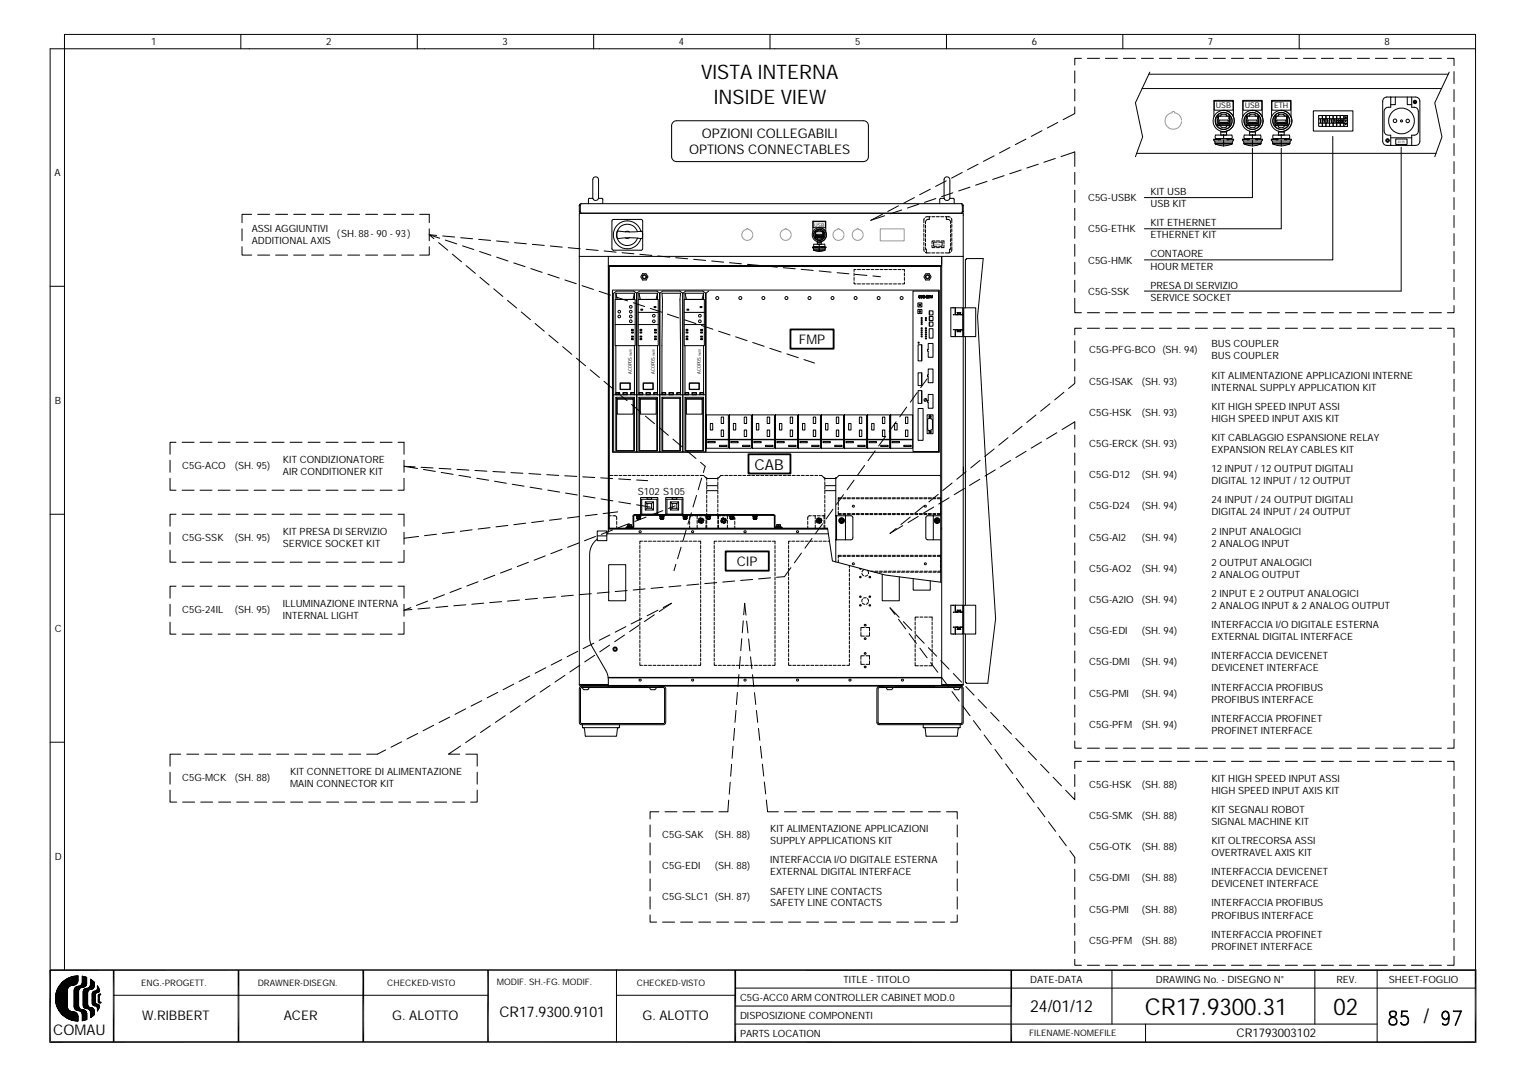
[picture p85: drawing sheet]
<svg xmlns="http://www.w3.org/2000/svg" width="297mm" height="210mm" viewBox="0 0 297 210" stroke-linecap="round" stroke-linejoin="round" font-family="sans-serif">
<defs><g id="words">
<g font-size="4.5">
<text x="222.9" y="197.5">CR17.9300.31</text>
<text x="259.6" y="197.5">02</text>
</g>
<g font-size="3.9">
<text x="136.5" y="15.3">VISTA INTERNA</text>
<text x="139" y="20.2">INSIDE VIEW</text>
<text x="277.1" y="199.2">/</text>
</g>
<text font-size="3.2" x="200.5" y="197.1">24/01/12</text>
<g font-size="2.9">
<text x="146.9" y="91.4">CAB</text>
<text x="10.4" y="201.5">COMAU</text>
<text x="97.2" y="198">CR17.9300.9101</text>
</g>
<g font-size="2.6">
<text x="136.6" y="26.8">OPZIONI COLLEGABILI</text>
<text x="134.1" y="30">OPTIONS CONNECTABLES</text>
<text x="155.5" y="67">FMP</text>
<text x="143.5" y="110.2">CIP</text>
<text x="27.7" y="198.7">W.RIBBERT</text>
<text x="55.2" y="198.7">ACER</text>
<text x="76.4" y="198.7">G. ALOTTO</text>
<text x="125.1" y="198.7">G. ALOTTO</text>
</g>
<text font-size="2.3" x="240.7" y="202">CR1793003102</text>
<g font-size="1.9">
<text x="29.4" y="8.8">1</text>
<text x="63.5" y="8.8">2</text>
<text x="97.8" y="8.8">3</text>
<text x="132.1" y="8.8">4</text>
<text x="166.5" y="8.8">5</text>
<text x="200.9" y="8.8">6</text>
<text x="235.2" y="8.8">7</text>
<text x="269.5" y="8.8">8</text>
<text x="10.6" y="34.3">A</text>
<text x="211.8" y="39.2">C5G-USBK</text>
<text x="224" y="38">KIT USB</text>
<text x="224" y="40.3">USB KIT</text>
<text x="49" y="45.2">ASSI AGGIUNTIVI</text>
<text x="49" y="47.6">ADDITIONAL AXIS</text>
<text x="65.6" y="46.2">(SH.88- 90- 93)</text>
<text x="211.8" y="45.2">C5G-ETHK</text>
<text x="224" y="44.1">KIT ETHERNET</text>
<text x="224" y="46.4">ETHERNET KIT</text>
<text x="211.8" y="51.3">C5G-HMK</text>
<text x="224" y="50.1">CONTAORE</text>
<text x="224" y="52.5">HOUR METER</text>
<text x="211.8" y="57.4">C5G-SSK</text>
<text x="224" y="56.2">PRESA DI SERVIZIO</text>
<text x="224" y="58.6">SERVICE SOCKET</text>
<text x="212" y="68.8">C5G-PFG-BCO (SH. 94)</text>
<text x="235.9" y="67.7">BUS COUPLER</text>
<text x="235.9" y="70">BUS COUPLER</text>
<text x="212" y="74.9">C5G-ISAK</text>
<text x="222.3" y="74.9">(SH. 93)</text>
<text x="235.9" y="73.7">KIT ALIMENTAZIONE APPLICAZIONI INTERNE</text>
<text x="235.9" y="76.1">INTERNAL SUPPLY APPLICATION KIT</text>
<text x="10.7" y="78.6">B</text>
<text x="212" y="81">C5G-HSK</text>
<text x="222.3" y="81">(SH. 93)</text>
<text x="235.9" y="79.8">KIT HIGH SPEED INPUT ASSI</text>
<text x="235.9" y="82.1">HIGH SPEED INPUT AXIS KIT</text>
<text x="212" y="87.1">C5G-ERCK (SH. 93)</text>
<text x="235.9" y="85.9">KIT CABLAGGIO ESPANSIONE RELAY</text>
<text x="235.9" y="88.2">EXPANSION RELAY CABLES KIT</text>
<text x="35.5" y="91.3">C5G-ACO</text>
<text x="45.7" y="91.3">(SH. 95)</text>
<text x="55.1" y="90.1">KIT CONDIZIONATORE</text>
<text x="55.1" y="92.4">AIR CONDITIONER KIT</text>
<text x="212" y="93.1">C5G-D12</text>
<text x="222.3" y="93.1">(SH. 94)</text>
<text x="235.9" y="92">12 INPUT / 12 OUTPUT DIGITALI</text>
<text x="235.9" y="94.3">DIGITAL 12 INPUT / 12 OUTPUT</text>
<text x="124.2" y="96.4">S102 S105</text>
<text x="212" y="99.2">C5G-D24</text>
<text x="222.3" y="99.2">(SH. 94)</text>
<text x="235.9" y="98">24 INPUT / 24 OUTPUT DIGITALI</text>
<text x="235.9" y="100.4">DIGITAL 24 INPUT / 24 OUTPUT</text>
<text x="35.5" y="105.3">C5G-SSK</text>
<text x="45.7" y="105.3">(SH. 95)</text>
<text x="55.1" y="104.1">KIT PRESA DI SERVIZIO</text>
<text x="55.1" y="106.4">SERVICE SOCKET KIT</text>
<text x="212" y="105.3">C5G-AI2</text>
<text x="222.3" y="105.3">(SH. 94)</text>
<text x="235.9" y="104.1">2 INPUT ANALOGICI</text>
<text x="235.9" y="106.4">2 ANALOG INPUT</text>
<text x="212" y="111.4">C5G-AO2</text>
<text x="222.3" y="111.4">(SH. 94)</text>
<text x="235.9" y="110.2">2 OUTPUT ANALOGICI</text>
<text x="235.9" y="112.5">2 ANALOG OUTPUT</text>
<text x="35.5" y="119.3">C5G-24IL</text>
<text x="45.7" y="119.3">(SH. 95)</text>
<text x="55.1" y="118.1">ILLUMINAZIONE INTERNA</text>
<text x="212" y="117.4">C5G-A2IO</text>
<text x="222.3" y="117.4">(SH. 94)</text>
<text x="235.9" y="116.2">2 INPUT E 2 OUTPUT ANALOGICI</text>
<text x="235.9" y="118.6">2 ANALOG INPUT &amp; 2 ANALOG OUTPUT</text>
<text x="10.6" y="123">C</text>
<text x="55.1" y="120.5">INTERNAL LIGHT</text>
<text x="212" y="123.5">C5G-EDI</text>
<text x="222.3" y="123.5">(SH. 94)</text>
<text x="235.9" y="122.3">INTERFACCIA I/O DIGITALE ESTERNA</text>
<text x="235.9" y="124.7">EXTERNAL DIGITAL INTERFACE</text>
<text x="212" y="129.6">C5G-DMI</text>
<text x="222.3" y="129.6">(SH. 94)</text>
<text x="235.9" y="128.4">INTERFACCIA DEVICENET</text>
<text x="235.9" y="130.7">DEVICENET INTERFACE</text>
<text x="212" y="135.6">C5G-PMI</text>
<text x="222.3" y="135.6">(SH. 94)</text>
<text x="235.9" y="134.5">INTERFACCIA PROFIBUS</text>
<text x="235.9" y="136.8">PROFIBUS INTERFACE</text>
<text x="212" y="141.7">C5G-PFM</text>
<text x="222.3" y="141.7">(SH. 94)</text>
<text x="235.9" y="140.5">INTERFACCIA PROFINET</text>
<text x="235.9" y="142.9">PROFINET INTERFACE</text>
<text x="35.5" y="152">C5G-MCK</text>
<text x="45.7" y="152">(SH. 88)</text>
<text x="56.5" y="150.8">KIT CONNETTORE DI ALIMENTAZIONE</text>
<text x="56.5" y="153.2">MAIN CONNECTOR KIT</text>
<text x="212" y="153.4">C5G-HSK</text>
<text x="222.3" y="153.4">(SH. 88)</text>
<text x="235.9" y="152.2">KIT HIGH SPEED INPUT ASSI</text>
<text x="235.9" y="154.6">HIGH SPEED INPUT AXIS KIT</text>
<text x="212" y="159.5">C5G-SMK</text>
<text x="222.3" y="159.5">(SH. 88)</text>
<text x="235.9" y="158.3">KIT SEGNALI ROBOT</text>
<text x="235.9" y="160.6">SIGNAL MACHINE KIT</text>
<text x="10.7" y="167.4">D</text>
<text x="128.9" y="163.2">C5G-SAK</text>
<text x="139.2" y="163.2">(SH. 88)</text>
<text x="149.9" y="162">KIT ALIMENTAZIONE APPLICAZIONI</text>
<text x="149.9" y="164.4">SUPPLY APPLICATIONS KIT</text>
<text x="212" y="165.5">C5G-OTK</text>
<text x="222.3" y="165.5">(SH. 88)</text>
<text x="235.9" y="164.4">KIT OLTRECORSA ASSI</text>
<text x="235.9" y="166.7">OVERTRAVEL AXIS KIT</text>
<text x="128.9" y="169.3">C5G-EDI</text>
<text x="139.2" y="169.3">(SH. 88)</text>
<text x="149.9" y="168.1">INTERFACCIA I/O DIGITALE ESTERNA</text>
<text x="149.9" y="170.4">EXTERNAL DIGITAL INTERFACE</text>
<text x="212" y="171.6">C5G-DMI</text>
<text x="222.3" y="171.6">(SH. 88)</text>
<text x="235.9" y="170.4">INTERFACCIA DEVICENET</text>
<text x="235.9" y="172.8">DEVICENET INTERFACE</text>
<text x="128.9" y="175.3">C5G-SLC1 (SH. 87)</text>
<text x="149.9" y="174.2">SAFETY LINE CONTACTS</text>
<text x="149.9" y="176.5">SAFETY LINE CONTACTS</text>
<text x="212" y="177.7">C5G-PMI</text>
<text x="222.3" y="177.7">(SH. 88)</text>
<text x="235.9" y="176.5">INTERFACCIA PROFIBUS</text>
<text x="235.9" y="178.9">PROFIBUS INTERFACE</text>
<text x="212" y="183.8">C5G-PFM</text>
<text x="222.3" y="183.8">(SH. 88)</text>
<text x="235.9" y="182.6">INTERFACCIA PROFINET</text>
<text x="235.9" y="184.9">PROFINET INTERFACE</text>
<text x="164.2" y="191.5">TITLE - TITOLO</text>
<text x="200.6" y="191.5">DATE-DATA</text>
<text x="225" y="191.5">DRAWING No. - DISEGNO N°</text>
<text x="260.2" y="191.5">REV.</text>
<text x="270.4" y="191.5">SHEET-FOGLIO</text>
<text x="144.1" y="195">C5G-ACC0 ARM CONTROLLER CABINET MOD.0</text>
<text x="144.1" y="198.5">DISPOSIZIONE COMPONENTI</text>
<text x="144.1" y="202">PARTS LOCATION</text>
</g>
<g font-size="1.7">
<text x="27.5" y="191.9">ENG.-PROGETT.</text>
<text x="50.2" y="191.9">DRAWNER-DISEGN.</text>
<text x="75.4" y="191.9">CHECKED-VISTO</text>
<text x="96.7" y="191.7">MODIF. SH.-FG. MODIF.</text>
<text x="124" y="191.9">CHECKED-VISTO</text>
<text x="200.4" y="201.7">FILENAME-NOMEFILE</text>
</g>
<g font-size="1.5">
<text x="236.7" y="21.1">USB</text>
<text x="242.3" y="21.1">USB</text>
<text x="248" y="21.1">ETH</text>
</g>
<g font-size="1">
<text x="158.5" y="44.1">USB</text>
<text x="123" y="72.8" transform="rotate(-90 123 72.8)">ACOPOS</text>
<text x="127.5" y="72.8" transform="rotate(-90 127.5 72.8)">ACOPOS</text>
<text x="136.4" y="72.8" transform="rotate(-90 136.4 72.8)">ACOPOS</text>
</g>
<g font-size=".7">
<text x="123" y="69.4" transform="rotate(-90 123 69.4)">multi</text>
<text x="127.5" y="69.4" transform="rotate(-90 127.5 69.4)">multi</text>
<text x="136.4" y="69.4" transform="rotate(-90 136.4 69.4)">multi</text>
</g>
<text font-size=".6" x="272.1" y="27.8">X115</text>
<text font-size=".4" x="181.9" y="47.7">230Vac</text>
</g></defs>
<path d="M226.8 23.6a1.61 1.61 0 0 0 1.6 1.6 1.61 1.61 0 0 0 1.6-1.5M230 23.4a1.59 1.59 0 0 0-1.3-1.4l-.3-.3-.2 .3a1.58 1.58 0 0 0-1.4 1.5M144.4 45.8a1.08 1.08 0 0 0 1.1 1 1.08 1.08 0 0 0 1.1-1M146.6 45.6a1.38 1.38 0 0 0-1.2-1.1l-.1 .2a1.05 1.05 0 0 0-.9 1M151.9 45.8a1.08 1.08 0 0 0 1 1 1.08 1.08 0 0 0 1.1-1M154 45.6a1.03 1.03 0 0 0-.9-.9v-.2a1.43 1.43 0 0 0-1.2 1.2M162.2 45.8a1.07 1.07 0 0 0 1 1 1.07 1.07 0 0 0 1.1-1M164.3 45.6a1.33 1.33 0 0 0-1.2-1.1v.2a1.05 1.05 0 0 0-.9 1M165.9 45.8a1.07 1.07 0 0 0 1.1 1 1.07 1.07 0 0 0 1-1M168 45.6a1.03 1.03 0 0 0-.9-.9v-.2a1.39 1.39 0 0 0-1.2 1.2M171.4 44.6h4.6v2.3h-4.6z" fill="none" stroke="#989898" stroke-width=".19"/>
<g fill="none" stroke="#000" stroke-width=".19">
<path d="M46.9 6.7v2.8M81.2 6.7v2.8M115.6 6.7v2.8M149.9 6.7v2.8M184.3 6.7v2.8M209.2 13.8v2.4M209.2 17.3v2.4M210.5 11.4h-1.3v1.3M211.7 11.4h2.3M215.2 11.4h2.3M218.6 6.7v2.8M218.7 11.4h2.3"/>
<path d="M222.2 11.4h2.3M222.3 17.2h58.3zM223.7 14.4h58.2M223.8 14l-2.8 6 1.4 6.7-1.4 3.8M225.7 11.4h2.3M229.2 11.4h2.3M232.7 11.4h2.4M236.2 11.4h2.3M236.4 19.7h3.7v1.8h-3.7zM239.7 11.4h2.4M242 19.7h3.6v1.8h-3.6zM243.2 11.4h2.4"/>
<path d="M246.7 11.4h2.4M247.6 19.7h3.6v1.8h-3.6zM250.2 11.4h2.4M252.9 6.7v2.8M253.7 11.4h2.4M257.2 11.4h2.4M260.8 11.4h2.3M264.2 11.4h2.4M267.8 11.4h2.3M269.5 19.1l.5-.2h5.9a.8 .8 0 0 1 .5 .8v7.8a.8 .8 0 0 1-.8 .8h-5.6a.77 .77 0 0 1-.8-.8v-7.8zM270.7 18.9v2a.94 .94 0 0 0-1.2 .8v4.1a.97 .97 0 0 0 1.2 .5v2M271.3 11.4h2.3"/>
<path d="M271.6 18.9v1.5h-.9M274 18.9v1.5h.8M274.8 11.4h2.3M274.8 18.9v2a.92 .92 0 0 1 1.3 .8v3.8a.92 .92 0 0 1-1.3 .8v2M275.2 19.9l.2 .1v.2M275.4 19.5v.3h-.2M275.5 19.5l.1 .3h.2M275.8 19.9l-.2 .1-.1 .2M278.3 11.4h2.3M281.8 11.4h1.3v1.4M282.1 14l-2.8 6 1.4 6.7-1.4 3.8M283.1 13.9v2.4"/>
<path d="M283.1 17.4v2.4M287.3 9.5h-277.5v179.4M113.2 39.7l-.3 .1-.1 .2M113.2 39.7l-.2 .3v1.1M113.2 39.7h74M115.4 38.6a.59 .59 0 0 0 .6 .4 .59 .59 0 0 0 .5-.4M115.4 38.6h-.8v1.1M115.4 38.6v-3.6a.56 .56 0 0 1 .6-.6 .56 .56 0 0 1 .5 .6v3.6M116.5 38.6h.8v1.1M131.1 23.7l.6-.2h36.4a.95 .95 0 0 1 1 .9v6.1a.94 .94 0 0 1-1 1h-36.4a.95 .95 0 0 1-1-1v-6.1zM178 38.5l-2.1 1.1M178.9 39.8l-2.2 .7"/>
<path d="M181.1 36.8l-2.1 1.1M182.2 38.7l-2.2 .7M183.8 38.6a.59 .59 0 0 0 .6 .4 .59 .59 0 0 0 .5-.4M183.8 38.6l-.8 .1-.1 1M183.8 38.6v-3.6a.56 .56 0 0 1 .6-.6 .56 .56 0 0 1 .5 .6v3.6M184.2 35.2l-2.1 1.1M184.9 38.6h.8l.1 1.1M185.5 37.5l-2.2 .8M187.2 39.7l.2 .1 .1 .2M187.2 39.7l.1 .3M187.3 33.6l-2 1.1M188.8 36.4l-2.2 .8"/>
<path d="M190.4 32l-2.1 1.1M192.2 35.3l-2.3 .8M193.5 30.3l-2 1.1M195.5 34.2l-2.2 .7M196.6 28.7l-2 1.1M198.8 33.1l-2.2 .7M199.7 27.1l-2 1.1M202.1 32l-2.2 .7M202.8 25.5l-2 1.1M205.4 30.9l-2.2 .7M205.9 23.8l-2 1.1M206.5 30.5l2.7-.9v2.8"/>
<path d="M209.2 20.8v1.3l-2.2 1.2M209.2 33.6v2.3M209.2 37.1v2.3M221.3 29.9h58.3M236.3 27.3h1M236.3 27.3l.2 .4M236.3 22.7v-3.1h3.8v3.1M236.5 27.9h3.4M236.5 27.7h3.4M236.5 27.9l.1 .2M236.5 27.7v.2M236.6 28.1h3.2"/>
<path d="M236.6 28.1l1.6 .3M236.6 27v-.7h3.2v.7M236.6 27h.9M236.6 27v.1M237.1 22.9v-.3h.6v-.3l.3-.1 .8 .1v.3h.5v.3M237.1 22.6h.1M237.1 24.3v.2h.6v.3l.3 .1 .8-.1v-.3h.5v-.2M237.1 22.7l2.1-.1 .1 .3M237.1 23.1v.9M237.2 22.6h.1M237.3 27.3h.2M237.3 27.1h-1v.2"/>
<path d="M237.3 27.1h.1M237.3 27.1v.2M237.3 27h.1M237.4 27.1v.2M237.5 27h1.5M237.5 27l-.1 .1M237.5 24v-.2h1.4v.2M237.5 23.9h1.4M237.5 27v.3h1.4v-.3M237.7 25.5v.8M237.7 25.7h1.1M238.2 27.7v.2z"/>
<path d="M238.2 21.5a2.07 2.07 0 0 1 2.1 2.1 2.07 2.07 0 0 1-2.1 2M238.2 26.3v.7M238.2 27.3v.4M238.2 28.1v.3M238.8 25.5v.8M238.9 27.3h.3M238.9 24h-1.4M238.9 24h.1M239 27v.1M239 27h.8M239 27.1h.2M239 27h.2"/>
<path d="M239 27.1v.2M239 27.1h.1M239.1 24l-.1 .1M239.1 24l-.1-.6h-1.6v.7M239.1 24h.2l-.1-1.1h.2v1.4h-2.4v-1.4h.2l-.1 1.1 .3 .1M239.1 24l-1.7 .1M239.2 27.1v.2M239.2 27.3h1M239.2 27.1h1v.2M239.3 22.6h.1M239.3 24.3v.2l-2.2-.1M239.3 23.1v.9"/>
<path d="M239.8 27v.1M239.8 28.1l-1.6 .3M239.9 27.9l-.1 .2M240.2 27.3l-.3 .6M241.9 27.3h1M241.9 27.3l.2 .4M241.9 22.7v-3.1h3.8v3.1M242.1 27.9h3.4M242.1 27.7h3.4M242.1 27.9l.1 .2M242.1 27.7v.2M242.2 28.1h3.2"/>
<path d="M242.2 28.1l1.6 .3M242.2 27v-.7h3.2v.7M242.2 27h.9M242.2 27v.1M242.7 22.9v-.3h.6v-.3l.3-.1 .8 .1v.3h.5v.3M242.7 24.3v.2h.6v.3l.3 .1 .8-.1v-.3h.5v-.2M242.7 22.6h.1M242.7 24.3v.2h2.2v-.2M242.7 22.9l.1-.3h2l.1 .3M242.7 23.1v.9M242.9 27.3h.2M242.9 27.1h-1v.2"/>
<path d="M242.9 27.1h.1M242.9 27.1v.2M242.9 27h.2M242.9 27.1h.2M243 27.1h.1M243.1 27.1v.2M243.1 27h1.5M243.1 27v.1M243.1 24v-.2h1.4v.2M243.1 23.9h1.4M243.1 27v.3h1.4v-.3M243.3 25.5v.8"/>
<path d="M243.3 25.7h1.1M243.8 27.7v.2zM243.8 21.5a2.07 2.07 0 0 1 2.1 2.1 2.07 2.07 0 0 1-2.1 2M243.8 26.3v.7M243.8 27.3v.4M243.8 28.1v.3M243.8 28.9v9.6h-21M244.4 25.5v.8M244.5 27.3h.3M244.5 24h-1.4M244.5 24h.1M244.6 27v.1"/>
<path d="M244.6 27h.8M244.6 27.1l.2-.1v.3M244.6 27h.2M244.6 27.1v.2M244.6 27.1h.1M244.7 24l-.1 .1M244.7 24v-.6h-1.7v.7M244.7 24h.2l-.1-1.1h.2v1.4h-2.4v-1.4h.2l-.1 1.1 .3 .1M244.7 24l-1.7 .1M244.8 27.3h1M244.8 27.1h1v.2M244.9 22.6h.1"/>
<path d="M244.9 23.1v.9M245.4 28.1l-1.6 .3M245.4 27v.1M245.5 27.9l-.1 .2M245.8 27.3l-.3 .6M247.5 27.3h1M247.5 27.3l.3 .4M247.5 22.7v-3.1h3.8v3.1M247.8 27.9h3.3M247.8 27.7h3.3M247.8 27.9v.2M247.8 27.7v.2"/>
<path d="M247.8 28.1h3.2M247.8 28.1l1.6 .3M247.8 27v-.7h3.2v.7M247.8 27h.9M247.8 27v.1M248.3 24.3v.2h.6v.3l.3 .1 .8-.1v-.3h.5v-.2M248.3 22.6h.1M248.3 24.3v.2l2.2-.1M248.3 23.1v.9M248.5 27.3h.3M248.5 27.1h-1v.2M248.5 27h.2"/>
<path d="M248.5 24h-.2l.1-1.1h-.2v1.4h2.4v-1.4h-.2l.1 1.1-.2 .1M248.5 24l.1 .1M248.6 24v-.6h1.6v.7M248.6 24v.1M248.6 27.1h.1M248.6 24.1h1.7M248.7 27.1l-.2-.1v.3M248.7 27.1v-.1h1.5v.1M248.7 27.1v.2M248.7 24v-.2h1.4v.2M248.7 23.9h1.4M248.7 24h.1"/>
<path d="M248.8 27v.3h1.3v-.3M248.9 25.5v.8M248.9 25.7h1.1M249.4 27.7v.2zM249.4 21.5a2.07 2.07 0 0 1 2.1 2.1 2.07 2.07 0 0 1-2.1 2M249.4 26.3v.7M249.4 27.3v.4M249.4 28.1v.3M249.4 28.9v15.6h-26.6M250 25.5v.8M250.1 27.3h.3M250.1 24h-1.4"/>
<path d="M250.1 24h.1M250.2 27h.8M250.2 27h.2M250.2 27.1h.2M250.2 27.1v.2M250.2 27.1h.1M250.4 27.1v.2M250.4 27.3h1M250.4 27.1h1v.2M250.5 22.6h.1M250.5 22.6h-.5v-.3l-.8-.1-.3 .1v.3h-.6v.3M250.5 22.7l-2.1-.1-.1 .3"/>
<path d="M250.5 22.6v.3M250.5 23.1v.9M251 28.1l-1.6 .3M251 27v.1M251.1 27.9l-.1 .2M251.4 27.3l-.3 .6M255.7 21.6h7.7v3.9h-7.7zM256.7 23.1h.7v.9h-.7zM256.7 24v.6h5.6M256.7 23.1v-.6h5.6v2.1M256.7 22.5h.7v.6h.7v1.5v-.6h-.7M257 23.3h.1v.5z"/>
<path d="M257.4 24v.6M257.7 23.3h.1v.5v-.5zM258.4 23.3h.1v.5zM258.8 24v.6M259.1 23.3h.1v.5zM259.5 26.6v24h-36.7M259.5 23.1h.7v.9h-.7zM259.5 24v.6M259.8 23.3h.1v.5zM260.4 23.4h.3l-.2 .4 .3 .1h-.4l.3-.4-.1-.1-.2 .1zM260.9 23.1v-.6h-.7v2.1M260.9 23.1v.9h-.7"/>
<path d="M260.9 23.1v1.5v-.6h.7M260.9 23.1v-.6h.7v2.1M261.1 23.5h.1M261.1 23.4h.3v.2l-.2 .2 .3 .1h-.4l.3-.4-.1-.1-.2 .1zM261.9 23.4l.1 .2 .1-.2-.1 .3zM261.9 24l.1 .2 .1-.2-.1 .3zM261.9 22.8l.1 .2 .1-.2-.1 .3zM262 23.7h.1M262 24.3h.1M262 23.1h.1M262.1 23.4h.1M262.3 23.1v-.6h-.7v1.5h.7v-.9h-2.1v-.6h-.7v.6v-.6h-.7v1.5h.7v-.9h-1.4v-.6h.7v1.5h-.7v-1.5h-.7v1.5"/>
<path d="M262.3 24v.6M269.8 27.4l.2 .1 .1 .2M270.1 27l-.1 .3h-.2M270.2 27v.3h.2M270.4 27.4l-.2 .1v.2M270.7 26.8h4.1M271.7 27.1h2.2v1h-2.2zM272.8 28.7v28h-50M283.1 20.9v2.4M283.1 24.4v2.4M283.1 28v2.3M283.1 31.5v2.3"/>
<path d="M283.1 35v2.3M283.1 38.5v2.3M9.8 55.7h2.8M47.1 48v1.7h1.9M47.1 44.5v2.4M49 41.7h-1.9v1.7M50.2 49.7h2.3M50.2 41.7h2.3M53.7 49.7h2.3M53.7 41.7h2.3M57.2 49.7h2.3M57.2 41.7h2.3"/>
<path d="M60.7 49.7h2.3M60.7 41.7h2.3M64.2 49.7h2.3M64.2 41.7h2.3M67.7 49.7h2.3M67.7 41.7h2.3M71.2 49.7h2.3M71.2 41.7h2.3M74.7 49.7h2.3M74.7 41.7h2.3M78.2 49.7h2.3M78.2 41.7h2.3"/>
<path d="M81.7 41.7h1.9v1.7M83.6 48v1.7h-1.9M83.6 45.7l.9 .8M83.6 45.7l2 .7M83.6 45.7l1.4 .1M83.6 44.5v2.4M85.4 47.2l1.8 1.5M86.2 45.9l2.3 .3M86.7 46.8l2.2 .7M88.1 49.5l1.8 1.5M89.7 46.3l2.3 .2M90 47.9l2.2 .7"/>
<path d="M90.7 51.7l1.8 1.5M93.2 46.6l2.3 .2M93.4 49l2.2 .7M93.4 54l1.8 1.5M96.1 56.2l1.8 1.5M96.7 46.9l2.3 .3M96.7 50.1l2.2 .7M98.8 58.5l1.8 1.5M100 51.2l2.2 .7M100.2 47.3l2.3 .2M103.3 52.3l2.2 .7M103.6 47.6l2.4 .2"/>
<path d="M106.7 53.4l2.2 .7M107.1 47.9l2.4 .2M110 54.5l2.2 .7M110.6 48.2l2.3 .2M112.8 41.5h74.7v8.4h-74.7zM112.8 40v1.1M112.8 49.9v83.4M112.8 40h.2M113 41.1h-.2v.2l.4 .2M113 41.1l.2 .4M113.2 41.5h74M113.3 55.6l2.2 .8"/>
<path d="M114.1 48.5l2.3 .3M116.6 56.7l2.3 .8M117.6 48.9l2.3 .2M118.4 51.9v50.9h.2v-50.9M118.4 49.9v2M118.4 51.7h64.9M119.2 56.5h63.7v31.6h-63.7zM119.3 42.8l5.5-.1 .3 .2v5.5l-.1 .3h-5.6l-.2-.1-.1-5.6zM119.8 58.3h3.9v9h-3.9zM119.9 57.1v1.2M120 57.8l2.2 .8M120.3 58.3h2.8"/>
<path d="M121.1 49.2l2.3 .2M121.7 45.1l.5-.1 .4 .2M122.6 46.3l-.5 .1-.4-.1M123.3 58.9l2.2 .8M123.5 57.1h-3.6l.3 1.2M123.5 57.1v1.2M123.5 57.1l-.3 1.2M124 57.1v30.9M124 57.1l.5-.4h3.4l.5 .4M124 57.1l-.6-.4h-3.4l-.5 .4v19.8M124 57.1v19.8M124.1 45.1a2.08 2.08 0 0 0-3.2-1.1 2.08 2.08 0 0 0 0 3.4 2.08 2.08 0 0 0 3.2-1.1"/>
<path d="M124.2 58.3h3.9v9h-3.9zM124.4 57.1v1.2M124.6 49.5l2.3 .2M124.8 45a2.72 2.72 0 0 0-4.2-1.5 2.72 2.72 0 0 0 0 4.5 2.72 2.72 0 0 0 4.2-1.6M124.8 58.3h2.8M124.8 45a17.1 17.1 0 0 1-4.4 0l-.3 .1v.4v.8l.3 .2a14.9 14.9 0 0 1 4.4 0M124.8 45l.3 .2v.5v.6l-.3 .2M124.8 46.5h.1M124.8 45h.1M125.1 53.3h.7l.3 .6-.3 .6h-.7l-.4-.6zM127.3 59.7h.4v.2h-.4zM128 57.1h-3.6l.3 1.2"/>
<path d="M128 57.1v1.2M128 57.1l-.3 1.2M128.1 49.8l2.3 .3M128.4 57.1l.6-.4h3.3l.6 .4M128.4 57.1v19.8M131.6 50.2l2.3 .2M132.9 57.1l.6-.4h3.3l.6 .4v30.9M132.9 57.1v19.8M133.2 58.3h3.9v9h-3.9zM133.3 57.1v1.2M133.8 58.3h2.7M135 50.5l2.4 .2"/>
<path d="M136.3 59.7h.4v.2h-.4zM137 57.1h-3.7l.3 1.2M137 57.1v1.2M137 57.1l-.3 1.2M138 56.7l-.6 .4v19.8M138.5 50.8l2.4 .2M142 51.2l2.3 .2M145.5 51.5l2.3 .2M149 51.8l2.3 .2M152.5 52.1l2.3 .2M156 52.4l2.3 .3M158.2 48.2l.2 .3"/>
<path d="M158.2 48.2h.7M158.2 45.2v-2.1h2.6v2.1M158.3 43.2h2.4v1.1h-2.4zM158.4 48.7h.1M158.4 48.7h2.2M158.4 48.5v.2M158.4 48v-.4h2.1v.4M158.4 48.7a2.52 2.52 0 0 0 2.1 0M158.4 48.7h2.1M158.4 48v.1M158.4 48h.6M158.7 45.3h.1l-.1 .7 .2 .1 1.3-.1v-.7h.1v.9h-1.6z"/>
<path d="M158.7 45.1h.4v-.2l.3-.1 .5 .1v.2h.3M158.7 46.3h1.5M158.7 45.1v.2M158.8 46.3h.1M158.8 45.5v.5M158.8 46.2l-.1 .1M158.8 45.1h-.1M158.8 45.1l1.4 .1M158.8 45.1v.1M158.9 48.2h.1M158.9 45.6h1.2v.5h-1.2zM159 48.1l-.1 .1"/>
<path d="M159 48.1v.1M159 48.1h-.8v.1M159 48h1M159 48v.1M159 45.9h1l-1 .1M159 46.1v-.2h1v.2M159 48v.2h1v-.2M159.1 47v.6M159.1 47.2h.8M159.1 46.3a.45 .45 0 0 0 .8 .2v-.2h.3M159.5 52.8l2.3 .2M159.5 48.5v.2z"/>
<path d="M159.5 44.4a1.38 1.38 0 0 1 1.4 1.3 1.38 1.38 0 0 1-1.4 1.4M159.5 48.2v.3h-1.1M159.5 48.5h1.1M159.5 47.6v.4M159.5 48.7v.3M159.9 47v.6M160 46.1h.1M160 48l.1 .2M160 48h.5M160.1 48.2h-.1v-.1h.8v.1M160.1 48.2h.7M160.2 45.5v.5"/>
<path d="M160.2 46.2v.1M160.2 45.1h.1M160.2 45.1v.2M160.5 48v.1M160.6 48.7h-.1M160.8 48.2l-.2 .5M163 53.1l2.3 .2M166.3 54.9v.4h.3M166.3 53.1v.6M166.3 54v.6M166.4 53.4l2.4 .2M166.6 52.5h-.3v.4"/>
<path d="M166.9 55.3h.6M166.9 52.5h.6M167.8 55.3h.6M167.8 52.5h.6M168.7 55.3h.6M168.7 52.5h.6M169.6 55.3h.5M169.6 52.5h.5M169.9 53.7l1.5 .2M170.4 55.3h.6M170.4 52.5h.6M171.3 55.3h.6"/>
<path d="M171.3 52.5h.6M171.8 41.7l-2.3 1.2 2.7-.9M172.2 55.3h.6M172.2 52.5h.6M173.1 55.3h.6M173.1 52.5h.6M173.9 55.3h.6M173.9 52.5h.6M174.8 55.3h.6M174.8 52.5h.6M174.9 40.1l-2.1 1.1M175.5 40.9l-2.2 .7"/>
<path d="M175.7 52.5h.4v.4M176.1 54.9v.4h-.4M176.1 53.1v.6M176.1 54v.6M177.7 56.7h5v31.2h-5zM178.7 59h.8v.8h-.8zM178.9 59.4l.3-.1zM179 59.3h.2v.2h-.2zM179.9 48.1l.1 .9M179.9 43.7v.6M179.9 44.6v.5M179.9 45.4v.6"/>
<path d="M179.9 46.3v.6M179.9 47.2v.6M180 42.5l-.1 .9M180.1 49.2h1M180.2 48.2v.3h.1v.7M180.2 43.8v.6M180.2 44.7v.6M180.2 45.6v.6M180.2 46.5v.5M180.2 47.3v.6M180.2 53.3h.7l.4 .6-.4 .6h-.7l-.3-.6zM180.9 42.2v.5a.64 .64 0 0 0-.7 .9"/>
<path d="M181.1 42.2l-1 .1M181.4 42.2h.6M181.4 49.2h.6M181.4 47.7v.5h.6M182 46.9h-.6v.5M182.3 42.2h.6M182.3 49.2h.6M182.3 48.2h.6M182.3 46.9h.6M182.4 47.2h-.6v.8h.6M182.7 47.2h.7v.8h-.7M183.2 42.2h.5"/>
<path d="M183.2 49.2h.5M183.2 46.9h.6v.5M183.3 50.1v1.6M183.3 51.7v.2h-64.9M183.3 49.9v1.6M183.8 47.7v.5h-.6M184 42.2l1 .1M184.2 42.2v.5a.67 .67 0 0 1 .9 .9M185 49.2h-1M185.1 48.2v.3h-.2v.7M185.1 43.8v.6M185.1 44.7v.6"/>
<path d="M185.1 45.6v.6M185.1 46.5v.5M185.1 47.3v.6M185.2 42.5l.1 .9M185.3 48.1l-.1 .9M185.3 43.7v.6M185.3 44.6v.5M185.3 45.4v.6M185.3 46.3v.6M185.3 47.2v.6M185.9 59.9v1.4M186 59.9v1.2l.4 .1-.1 .1"/>
<path d="M187.3 41.1l-.1 .4M187.3 40h.2M187.3 41.1h.2M187.3 40v1.1M187.5 41.1l-.1 .3-.2 .1M187.5 40v1.1M187.5 49.9v83.4M187.6 59.9h2.3v5.6h-2.3zM187.9 59.9v-9.4h.2v-.2h3.3l-1.1 11.3 1.7 29.9 1.8 29-1.5 12.5h-4.2v-.1h-.2v-9.4M209.2 58.1v2.8h1.3M209.2 40.6v2.3M209.2 44.1v2.3"/>
<path d="M209.2 47.6v2.3M209.2 51.1v2.3M209.2 54.6v2.3M283.1 59.5v1.4h-1.3M283.1 42v2.3M283.1 45.5v2.3M283.1 49v2.3M283.1 52.5v2.3M283.1 56v2.3M101.5 60.7l1.8 1.5M104.2 63l1.8 1.5M106.8 65.2l1.8 1.6"/>
<path d="M109.5 67.5l1.8 1.5M112.2 69.8l1.8 1.4M114.9 72l1.8 1.5M117.6 74.2l1.8 1.5M119.5 76.9v11.1h4.5v-11.1M119.5 76.9h17.9M119.8 63.2h3.9M119.9 76.5h.7v.3h-.7zM119.9 77.4h3.6v10.4h-3.6zM119.9 67.3v9.6h.7v-.5h-.7M119.9 77.4l.1 .2M120 77.6h3.4v10.2h-3.4z"/>
<path d="M120.2 77.7h3.1v2.9h-3.1zM120.3 76.5l1.8 1.5M120.7 74.6h2v1.3h-2zM120.8 74.6h1.8v1.2h-1.8zM121.3 76.5h.8v.3h-.8zM121.3 76.4h.8v.5h-.8zM122.8 76.5h.7v.3h-.7zM122.9 64.6h.4v.2h-.4zM122.9 65.9h.4v.2h-.4zM122.9 65.4h.4v.3h-.4zM122.9 64.1h.4v.3h-.4zM123 78.8l1.7 1.5"/>
<path d="M123.5 76.4h-.7v.5M123.5 77.4l-.1 .2M123.5 67.3v9.6M124 76.9v11.1h4.4v-11.1M124.2 63.2h3.9M124.2 60.8h3.9M124.4 76.5h.7v.3h-.7zM124.4 77.4h3.6v10.4h-3.6zM124.4 67.3v9.6h.7v-.5h-.7M124.4 77.4l.1 .2M124.5 77.6h3.4v10.2h-3.4zM124.6 64.6h.3v.2h-.3z"/>
<path d="M124.6 65.9h.3v.2h-.3zM124.6 65.4h.3v.3h-.3zM124.6 64.1h.3v.3h-.3zM124.7 77.7h3v2.9h-3zM124.8 60.2h.3v.2h-.3zM125.2 74.6h2v1.3h-2zM125.3 74.6h1.8v1.2h-1.8zM125.8 76.5h.8v.3h-.8zM125.8 76.4h.8v.5h-.8zM126.6 60l2.2 .8M127.3 76.5h.7v.3h-.7zM127.4 64.6h.4v.2h-.4z"/>
<path d="M127.4 65.9h.4v.2h-.4zM127.4 65.4h.4v.3h-.4zM127.4 64.1h.4v.3h-.4zM128 76.4h-.7v.5M128 77.4l-.1 .2M128 67.3v9.6M128.4 76.9v11.1h4.5v-11.1M128.9 76.5h.7v.3h-.7zM128.9 77.4h3.6v10.4h-3.6zM128.9 76.4h.7v.5h-.7l.1-18.6-.1-1.2h3.6l-.1 1.2 .1 18.6M128.9 77.4l.1 .2M129 77.6h3.3v10.2h-3.3z"/>
<path d="M129.9 61.2l2.2 .7M130.3 76.5h.8v.3h-.8zM130.3 76.4h.8v.5h-.8zM131.8 76.5h.7v.3h-.7zM132.5 76.4h-.7v.5M132.5 77.4l-.2 .2M132.9 76.9v11.1h4.5v-11.1M133.2 63.2h3.9M133.2 60.8h3.9M133.2 62.3l2.3 .7M133.3 76.5h.8v.3h-.8zM133.3 77.4h3.7v10.4h-3.7z"/>
<path d="M133.3 67.3v9.6h.8v-.5h-.8M133.3 77.4l.2 .2M133.5 77.6h3.3v10.2h-3.3zM133.6 64.6h.3v.2h-.3zM133.6 65.9h.3v.2h-.3zM133.6 65.4h.3v.3h-.3zM133.6 64.1h.3v.3h-.3zM133.6 77.7h3.1v2.9h-3.1zM133.7 60.2h.4v.2h-.4zM134.2 74.6h1.9v1.3h-1.9zM134.2 74.6h1.9v1.2h-1.9zM134.7 76.5h.9v.3h-.9z"/>
<path d="M134.7 76.4h.9v.5h-.9zM136.2 76.5h.8v.3h-.8zM136.4 64.6h.4v.2h-.4zM136.4 65.9h.4v.2h-.4zM136.4 65.4h.4v.3h-.4zM136.4 64.1h.4v.3h-.4zM136.6 63.4l2.2 .7M137 76.4h-.8v.5M137 77.4l-.2 .2M137 67.3v9.6M139.9 64.5l2.2 .7M143.2 65.6l2.2 .7"/>
<path d="M146.5 66.7l2.3 .7M149.9 67.8l2.2 .8M153.2 68.9l2.2 .8M156.5 70l2.1 .7M176.5 79.3l-1.3 1.9M178.6 76.4l-1.4 1.9M178.7 60.3h.8v.8h-.8zM178.7 76.1h.8v2.4h-.8zM178.7 79.5h1v6.2h-1zM178.7 72.6h.8v2.5h-.8zM178.7 67.1h.8v3.2h-.8zM178.9 60.7l.3-.1z"/>
<path d="M179 60.6h.2v.2h-.2zM179.3 64.2h.2v.2h-.2zM179.3 62.6h.2v.2h-.2zM179.4 67.1v3.2M179.4 72.6v2.5M179.4 76.1v2.4M180.2 65.8h.1v.2h-.1zM180.2 64.2h.1v.2h-.1zM180.3 77.7l-.3 .4M180.5 73.7l-1.3 1.8M180.7 71.9h.9v2.6h-.9v-1.1h-.1v-.4h.1zM180.7 76.8h.9v2.7h-.9v-1.2h-.1v-.3h.1z"/>
<path d="M180.7 66.9h.9v2.7h-.9v-1.2h-.1zM180.9 64h.7v1.8h-.7zM180.9 60.5h.7v.8h-.7zM180.9 61.6h.7v.8h-.7zM180.9 62.7h.7v.8h-.7zM181 60.5v.8M181 61.6v.8M181 62.7v.8M185.6 61.3h1.8M185.9 64.2v1.3M186.2 61.2v.1M186.2 64.2h.1"/>
<path d="M186.3 64.2l-.3 .1v1.2M186.3 64.2h.1M186.4 64.3h.1M186.4 64.3l-.1 .3h.7v-.3M186.4 60.9h-.1h.7M186.4 60.9v.3M186.4 64.5h.6M186.4 61h.6M186.4 61.1h.6M186.4 64.4h.6M187 61.2h.4v-1.3h-2.3v5.6h2.3v-1.2h-.4M187 61.2v.1"/>
<path d="M187 60.9v.3M187 64.2h.1M187.2 61.2v.1M187.2 64.2h.1M187.4 61.3v2.9h-1.8M187.4 61.2v.1M187.4 64.2v.1M187.9 65.5v52.3M204.4 78.6l-1.8 1.5M207.1 76.4l-1.8 1.5M209.2 73.4v1.3l-1.2 .9M209.2 66.4v2.3"/>
<path d="M209.2 69.9v2.3M210.5 63.9h-1.3v1.3M211.7 60.9h2.3M211.7 63.9h2.3M215.2 60.9h2.3M215.2 63.9h2.3M218.7 60.9h2.3M218.7 63.9h2.3M222.2 60.9h2.3M222.2 63.9h2.3M225.7 60.9h2.3M225.7 63.9h2.3"/>
<path d="M229.2 60.9h2.3M229.2 63.9h2.3M232.7 60.9h2.4M232.7 63.9h2.4M236.2 60.9h2.3M236.2 63.9h2.3M239.7 60.9h2.4M239.7 63.9h2.4M243.2 60.9h2.4M243.2 63.9h2.4M246.7 60.9h2.4M246.7 63.9h2.4"/>
<path d="M250.2 60.9h2.4M250.2 63.9h2.4M253.7 60.9h2.4M253.7 63.9h2.4M257.2 60.9h2.4M257.2 63.9h2.4M260.8 60.9h2.3M260.8 63.9h2.3M264.2 60.9h2.4M264.2 63.9h2.4M267.8 60.9h2.3M267.8 63.9h2.3"/>
<path d="M271.3 60.9h2.3M271.3 63.9h2.3M274.8 60.9h2.3M274.8 63.9h2.3M278.3 60.9h2.3M278.3 63.9h2.3M281.8 63.9h1.3v1.8M283.1 66.8v2.4M283.1 70.4v2.3M283.1 73.8v2.4M283.1 77.4v2.3M33.1 93.1v2.4h1.2"/>
<path d="M33.1 89.6v2.4M34.3 86.1h-1.2v2.3M35.5 95.5h2.3M35.5 86.1h2.3M38.9 95.5h2.4M38.9 86.1h2.4M42.5 95.5h2.3M42.5 86.1h2.3M46 95.5h2.3M46 86.1h2.3M49.5 95.5h2.3M49.5 86.1h2.3"/>
<path d="M53 95.5h2.3M53 86.1h2.3M56.5 95.5h2.3M56.5 86.1h2.3M60 95.5h2.3M60 86.1h2.3M63.5 95.5h2.3M63.5 86.1h2.3M67 95.5h2.3M67 86.1h2.3M70.5 95.5h2.3M70.5 86.1h2.3"/>
<path d="M74 95.5h2.3M74 86.1h2.3M77.5 86.1h1.2v2.3M78.7 93.1v2.4h-1.2M78.7 89.6v2.4M80.8 90.9l-2.1-.1 2.6 .4M82 91l2.3 .1M82.4 91.4l2.4 .4M85.5 91.2l2.3 .1M85.9 92l2.3 .4M89 91.4l2.3 .1M89.3 92.6l2.4 .3"/>
<path d="M92.5 91.6l2.3 .2M92.8 93.1l2.3 .4M95.9 91.8l2.4 .1M96.3 93.7l2.3 .4M99.5 92l2.3 .2M99.7 94.3l2.3 .4M103 92.2l2.3 .2M103.2 94.9l2.3 .3M106.4 92.4l2.4 .2M106.6 95.4l2.3 .4M109.9 92.6l2.4 .2M110.1 96l2.3 .4"/>
<path d="M113.5 92.9l2.3 .1M113.6 96.6l2.2 .4M116.9 93l2.4 .2M117 97.1l2.3 .4M118.6 92.6h.7M119.6 92.6h.6M120.2 99.7l-2.8 .3M120.4 93.3l2.4 .1M120.5 97.7l2.3 .4M120.5 92.6h.6M121.4 92.6h.6M122.3 92.6h.5"/>
<path d="M123.1 92.6h.6M123.9 98.3l2.7 .4M123.9 93.5l2.2 .1M124 92.6h.6M124.7 96.9h3.4v3.2h-3.4zM124.7 97.2h3.4M124.9 92.6h.6M124.9 97.2v2.9M125.6 97.7h1.6v1.6h-1.6zM125.6 97.7l.4 .4v.9h.9v-.9h-.9M125.6 81l1.8 1.5M125.8 92.6h.5"/>
<path d="M126 96.9h.9v.3h-.9zM126 99l-.4 .3M126.6 92.6h.6M126.9 99l.3 .3M127.2 97.7l-.3 .4M127.5 92.6h.6M127.9 97.2v2.9M128.3 83.3l1.8 1.5M128.4 92.6h.6M129 99.4l-2.1 .9M129.3 92.6h.5M129.6 96.9h3.3v3.2h-3.3z"/>
<path d="M129.6 97.2h3.3M129.8 97.2v2.9M130.1 92.6h.6M130.5 97.7h1.6v1.6h-1.6zM130.5 97.7l.4 .4h.9v.9h-.9v-.9M130.9 96.9h.9v.3h-.9zM130.9 99l-.4 .3M131 92.6h.6M131 85.5l1.8 1.5M131.4 98.5l-1.3 .5M131.8 99l.3 .3M131.9 92.6h.6"/>
<path d="M132.1 97.7l-.3 .4M132.8 92.6h.5M132.8 97.2v2.9M133.6 92.6h.6M133.7 87.8l1.8 1.5M134.5 92.6h.6M134.6 99.8l-.7 2.3M135.4 92.6h.6M135.6 96.5l-.7 2.2M136.3 92.6h.7l.6 .4v.5M136.4 90l.9 .8-.4 1.2M136.6 93.1l-.7 2.2"/>
<path d="M137.5 80.8h4.3v6.5h-4.3v-6.5v6.5M137.5 85.6h4.3M137.5 85.5h4.3M137.6 94.6h2.1M137.6 93.8v.6M137.6 94.7v.6M137.6 95.6v.6M137.6 96.4v.6M137.6 97.3v.6M137.6 98.2v.6M137.6 99.1v.6M137.6 100v1.1"/>
<path d="M137.6 95.5h2.1M137.6 93.2h2.1M137.8 86h1.4v.2h-1.4zM138.3 82.5h.4v1.2h-.4zM139.7 93.8v.6M139.7 94.7v.6M139.7 95.6v.6M139.7 96.4v.6M139.7 97.3v.6M139.7 98.2v.6M139.7 99.1v.6M139.7 100v1.1"/>
<path d="M140.1 86.7h1.4v.2h-1.4zM140.4 83.7h.5v1.3h-.5zM140.4 81.2h.5v1.3h-.5zM140.8 92.6h-.5l-.6 .4v.5M141.1 92.6h.6M142 92.6h.6M142 80.8h4.3v6.5h-4.3v-6.5v6.5M142 85.6h4.3M142 85.5h4.3M142.3 86h1.4v.2h-1.4zM142.8 82.5h.4v1.2h-.4zM142.9 92.6h.5"/>
<path d="M143.7 92.6h.6M144.5 86.7h1.5v.2h-1.5zM144.6 92.6h.6M144.9 83.7h.5v1.3h-.5zM144.9 81.2h.5v1.3h-.5zM145.5 92.6h.6M146.3 92.6h.6M146.5 80.8h4.3v6.5h-4.3v-6.5v6.5M146.5 85.6h4.3M146.5 85.5h4.3M146.7 86h1.5v.2h-1.5zM147.2 92.6h.6"/>
<path d="M147.3 82.5h.4v1.2h-.4zM148.1 92.6h.6M149 92.6h.6M149 86.7h1.5v.2h-1.5zM149.4 83.7h.4v1.3h-.4zM149.4 81.2h.4v1.3h-.4zM149.9 92.6h.6M150.7 92.6h.6M151 80.8h4.3v6.5h-4.3v-6.5v6.5M151 85.6h4.3M151 85.5h4.3M151.2 86h1.5v.2h-1.5z"/>
<path d="M151.6 92.6h.6M151.7 82.5h.5v1.2h-.5zM152.5 92.6h.6M153.4 92.6h.5M153.5 86.7h1.5v.2h-1.5zM153.8 83.7h.5v1.3h-.5zM153.8 81.2h.5v1.3h-.5zM154.2 92.6h.6M155.1 92.6h.6M155.4 80.8h4.3v6.5h-4.3v-6.5v6.5M155.4 85.6h4.3M155.4 85.5h4.3"/>
<path d="M155.7 86h1.5v.2h-1.5zM156 92.6h.6M156.2 82.5h.5v1.2h-.5zM156.9 92.6h.6M157.7 92.6h.6M158 86.7h1.4v.2h-1.4zM158.3 83.7h.5v1.3h-.5zM158.3 81.2h.5v1.3h-.5zM158.6 92.6h.6M159.5 92.6h.5l.6 .4v.5M159.9 80.8h4.3v6.5h-4.3v-6.5v6.5M159.9 85.6h4.3"/>
<path d="M159.9 85.5h4.3M160.2 86h1.4v.2h-1.4zM160.6 100v.4h-.6M160.6 94.6h2.1M160.6 93.8v.6M160.6 94.7v.6M160.6 95.6v.6M160.6 96.4v.6M160.6 97.3v.6M160.6 98.2v.6M160.6 99.1v.6M160.6 95.5h2.1"/>
<path d="M160.6 93.2h2.1M160.7 82.5h.5v1.2h-.5zM162.2 99.2l-1.4 1.9M162.5 86.7h1.4v.2h-1.4zM162.8 83.7h.5v1.3h-.5zM162.8 81.2h.5v1.3h-.5zM163.2 99.6v.6h.6M163.2 97.8v.6M163.2 98.7v.6M163.2 97.1h.6M163.8 96.9h-.6v.7M164.1 96.9h.6"/>
<path d="M164.1 97.1h.6M164.2 96.3l-1.3 1.9M164.4 80.8h4.3v6.5h-4.3v-6.5v6.5M164.4 85.6h4.3M164.4 85.5h4.3M164.7 86h1.4v.2h-1.4zM165 96.9h.5M165 97.1h.5M165.2 82.5h.5v1.2h-.5zM165.8 96.9h.6M165.8 97.1h.6M166.3 93.5l-1.4 1.9"/>
<path d="M166.7 96.9h.6M166.7 97.1h.6M167 86.7h1.4v.2h-1.4zM167.3 83.7h.5v1.3h-.5zM167.3 81.2h.5v1.3h-.5zM167.6 96.9h.6M167.6 97.1h.6M168.3 90.6l-1.4 1.9M168.5 96.9h.6M168.5 97.1h.6M168.9 80.8h4.3v6.5h-4.3v-6.5v6.5M168.9 85.6h4.3"/>
<path d="M168.9 85.5h4.3M169.2 86h1.4v.2h-1.4zM169.3 96.9h.6M169.3 97.1h.6M169.7 82.5h.5v1.2h-.5zM170.2 96.9h.6M170.2 97.1h.6M170.4 87.8l-1.4 1.9M171.1 96.9h.6M171.1 97.1h.6M171.4 86.7h1.5v.2h-1.5zM171.8 83.7h.5v1.3h-.5z"/>
<path d="M171.8 81.2h.5v1.3h-.5zM172 96.9h.6M172 97.1h.6M172.4 85l-1.4 1.8M172.8 96.9h.6M172.8 97.1h.6M173.4 80.8h4.3v6.5h-4.3v-6.5v6.5M173.4 85.6h4.3M173.4 85.5h4.3M173.7 86h1.4v.2h-1.4zM173.7 96.9h.6M173.7 97.1h.6"/>
<path d="M174.2 82.5h.4v1.2h-.4zM174.5 82.1l-1.4 1.9M174.6 96.9h.6M174.6 97.1h.6M175.5 96.9h.6M175.5 97.1h.6M175.9 86.7h1.5v.2h-1.5zM176.3 83.7h.4v1.3h-.4zM176.3 81.2h.4v1.3h-.4zM176.3 96.9h.6M176.3 97.1h.6M177.2 96.9h.6"/>
<path d="M177.2 97.1h.6M178.1 96.9h.6M178.1 97.1h.6M179 96.9h.6M179 97.1h.6M179.9 96.9h.5M179.9 97.1h.5M179.9 98.5l-1.8 1.4M180.5 80.8h1.1v3.6h-1.1zM180.6 81.6l.3-.2 .5 .2 .1 .2v1.8l-.6 .2h-.2l-.1-.2zM180.7 96.9h.6M180.7 97.1h.6"/>
<path d="M180.8 81l.3-.1 .2 .1v.2l-.2 .2-.3-.2zM180.8 84l.3-.1 .2 .1v.2l-.2 .2-.3-.2zM181 81h.2v.2h-.2zM181 84h.2v.2h-.2zM181.6 96.9h.6M181.6 97.1h.6M181.8 98.7l-2.1 1.2M182.5 96.9h.6v.7M182.5 97.1h.6M182.6 96.3l-1.8 1.4M183.1 99.6v.6h-.6M183.1 97.8v.6"/>
<path d="M183.1 98.7v.6M183.1 92.8l-.2-.2h-19.6l-.6 .4v16.4M184.8 96.9l-2 1.2M185.4 94.1l-1.9 1.4M187.5 90.9l.1 .6M187.5 91.5h.1M187.6 91.5l-.1 .6M187.7 95.1l-1.9 1.2M188.1 91.8l-1.8 1.5M190.8 93.3l-2.1 1.2M190.8 89.6l-1.8 1.5M193.5 87.4l-1.8 1.5"/>
<path d="M193.8 91.5l-2.1 1.2M196.2 85.2l-1.8 1.5M196.7 89.7l-1.9 1.2M199 83l-1.9 1.5M199.7 87.9l-1.9 1.2M201.7 80.8l-1.8 1.5M202.8 86.1l-2.1 1.2M205.7 84.3l-1.9 1.2M209.2 83.5v-1.4l-2.4 1.5M209.2 84.7v2.4M209.2 88.2v2.3M209.2 91.7v2.4"/>
<path d="M209.2 95.2v2.4M209.2 98.7v2.4M283.1 80.9v2.3M283.1 84.4v2.3M283.1 87.9v2.3M283.1 91.4v2.3M283.1 94.9v2.3M283.1 98.4v2.3M9.8 100.1h2.8M33.1 107.1v2.4h1.2M33.1 103.6v2.4M33.1 117.7v2.3"/>
<path d="M34.3 100.1h-1.2v2.4M34.3 114.1h-1.2v2.4M35.5 100.1h2.3M35.5 109.5h2.3M35.5 114.1h2.3M38.9 100.1h2.4M38.9 109.5h2.4M38.9 114.1h2.4M42.5 100.1h2.3M42.5 109.5h2.3M42.5 114.1h2.3M46 100.1h2.3"/>
<path d="M46 109.5h2.3M46 114.1h2.3M49.5 100.1h2.3M49.5 109.5h2.3M49.5 114.1h2.3M53 100.1h2.3M53 109.5h2.3M53 114.1h2.3M56.5 100.1h2.3M56.5 109.5h2.3M56.5 114.1h2.3M60 100.1h2.3"/>
<path d="M60 109.5h2.3M60 114.1h2.3M63.5 100.1h2.3M63.5 109.5h2.3M63.5 114.1h2.3M67 100.1h2.3M67 109.5h2.3M67 114.1h2.3M70.5 100.1h2.3M70.5 109.5h2.3M70.5 114.1h2.3M74 100.1h2.3"/>
<path d="M74 109.5h2.3M74 114.1h2.3M77.5 100.1h1.2v2.4M77.5 114.1h1.2v2.4M78.7 107.1v2.4h-1.2M78.7 103.6v2.4M78.7 117.7v2.3M80 118.3l-1.3 .5 1.5-.1M81.5 104.5l-2.8 .3M83.2 117l-2.1 .9M83.7 118.4l-2.3 .2M85 104l-2.4 .3"/>
<path d="M86.5 115.8l-2.2 .8M87.2 118.1l-2.3 .2M88.4 103.6l-2.3 .3M89.8 114.5l-2.2 .9M90.7 117.8l-2.4 .2M91.9 103.2l-2.3 .3M93.1 113.3l-2.2 .8M94.2 117.4l-2.4 .3M95.4 102.7l-2.3 .3M96.3 112l-2.2 .9M97.6 117.2l-2.3 .1M98.9 102.3l-2.3 .3"/>
<path d="M99.6 110.8l-2.2 .8M101.1 116.8l-2.3 .2M102.3 101.9l-2.3 .3M102.9 109.5l-2.2 .8M104.6 116.5l-2.3 .2M105.8 101.4l-2.3 .3M106.2 108.2l-2.2 .9M108.1 116.2l-2.3 .2M109.3 101l-2.3 .3M109.4 107l-2.2 .8M111.6 115.9l-2.3 .2M112.7 105.7l-2.2 .9"/>
<path d="M112.8 100.6l-2.3 .3M115.1 115.6l-2.3 .2M116 104.5l-2.2 .8M116.3 103.4h1.8v1.9h-1.8zM116.3 105a3.7 3.7 0 0 0-1.5 3v16.6l.3 .9 3.1 5.5 .2 .9v1.4h-5.4M116.3 104.3h1.8M116.3 100.2l-2.4 .2M118.2 103.9h43.1M118.4 103v.6l-.3 .4M118.5 110h3.3v7h-3.3zM118.6 115.3l-2.3 .2M118.6 100.4h.4"/>
<path d="M119.2 103.2l-2.1 .8M119.3 100.4l.7 .1 .1 .7M120.1 101.5v.6M120.1 102.4v.4M122 102.6v.1M122 102.6h1.1M122.1 115l-2.3 .2M122.2 102.2h.7v.4h-.7zM122.2 102.6h-.2M122.3 102.7v.1M122.3 102.2h-.1M122.4 102.2h-.2"/>
<path d="M122.4 102.2h.2M122.4 102.2h.1M122.5 102l-2.2 .8M122.6 102.2h.3M122.6 102.2v.4M122.7 102.2h-.1M122.8 102.7v.1M122.8 102.2h.1M122.9 102.6h.2M123.1 102.6v.1M123.3 100.3l.2-.1h27.1l.3 .3v2.2h1.4v.1h-1.3l-.2-.1-.1-2.2-.1-.2h-27.1l-.1 .2-.1 2.2-.2 .1h-1.2v-.1h1.3zM124 100.2v.2"/>
<path d="M124 100.9v.1l.5-.1M124 100.6h.7M124 100.4h.7M124 100.4v.2M124 100.6v.3M124 100.4h.1M124 100.9v.2h.6l.1-.2M124 100.6h.1M124 101h.1M124 100.2v.4h.6v-.4M124.1 100.6v.5M124.1 100.2h.1"/>
<path d="M124.1 100.9v.1M124.1 100.3v-.1v.2M124.1 100.4h.1M124.1 100.6h.1M124.2 100.9v.1M124.2 101h.2M124.5 100.2v.2M124.5 100.9l.1 .1 .1-.1M124.5 100.2v.1M124.5 100.6v.5M124.5 100.6v.3M124.6 106.2v.6"/>
<path d="M124.6 107.1v.6M124.6 108v.6M124.6 108.9v.5M124.6 109.7v.6M124.6 110.6v.6M124.6 111.5v.6M124.6 112.4v.5M124.6 113.2v.6M124.6 114.1v.6M124.6 115v.6M124.6 115.9v.6M124.6 116.7v.6"/>
<path d="M124.6 117.6v.6M124.6 118.5v.6M124.6 119.4v.5M124.6 101h.1M124.7 100.9v.1M124.7 100.4v.2M124.7 100.4h.1M124.7 100.6v.3M124.7 100.6h.1M124.7 100.3v-.1v.2M124.7 100.2h-.8v.1M125.1 105.4h-.5v.5"/>
<path d="M125.4 105.4h.5M125.6 114.7l-2.3 .2M125.8 100.7l-2.2 .8M126.2 105.4h.6M127.1 105.4h.6M127.4 119.7l-1.9 1.3M128 105.4h.6M128.1 118.8l-2.1 1.1M128.4 100.2h.9l-.1 .1M128.5 100.2v.1zM128.5 100.9l.1 .1 .4-.1M128.5 100.4v.2"/>
<path d="M128.5 100.4h.1M128.5 100.3v.1M128.5 100.6v.3M128.5 100.9l.1 .2h.5l.1-.2M128.5 100.6h.1M128.5 100.6h.7M128.5 100.4h.7M128.5 101h.2M128.6 100.2v.4h.5v-.4M128.6 100.6v.5M128.7 100.2h.1M128.7 100.9l-.1 .1"/>
<path d="M128.7 100.3v-.1v.2M128.7 100.4h.1M128.7 100.6v.5M128.7 100.6h.1M128.7 100.9v.1M128.8 101h.2M128.9 105.4h.6M129 100.2l.1 .2M129 100.9l.1 .1 .1-.1M129.1 100.2v.1M129.1 100.6l-.1 .3M129.1 100.6v.5"/>
<path d="M129.1 114.4l-2.4 .2M129.1 101h.1M129.1 118.3l1.6-.8-2.3 1.6M129.2 100.9v.1M129.2 100.2v.2M129.2 100.4v.2M129.2 100.4h.1M129.2 100.6v.3M129.2 100.6h.1M129.8 105.4h.5M130.6 105.4h.6M131.5 105.4h.6"/>
<path d="M131.6 109.9l-.4 1.2M132.4 105.4h.6M132.5 114.1l-2.3 .2M132.6 106.5l-.7 2.3M133 100.2h.8v.1M133 100.2v.1zM133 100.9l.1 .1 .7-.1M133 100.4v.2M133 100.4h.1M133 100.3v.1M133 100.6v.3M133 100.9l.1 .2h.6l.1-.2"/>
<path d="M133 100.6h.1M133 100.6h.6M133 100.4h.6M133.1 101h.1M133.1 100.2v.4h.6v-.4M133.2 100.6v.5M133.2 100.2h.1M133.2 100.3v-.1v.2M133.2 100.4h.1M133.2 100.6h.1M133.2 105.4h.6M133.2 100.9l.1 .1"/>
<path d="M133.3 101h.2M133.6 100.2v.2M133.6 100.4h.2M133.6 100.6v.3M133.6 100.6h.2M133.6 100.6v.5M133.6 103.2l-.7 2.2M133.6 100.2v.1M133.6 101h.1M133.8 100.2v.7M134.1 105.4h.6M134.3 101.5v.6"/>
<path d="M134.3 102.4v.4M135 100.4l-.6 .1-.1 .7M135 105.4h.6M135.3 100.4h.5M135.7 100.4v.7M135.7 101.3v.6M135.7 102.2v.6M135.9 105.4h.5v.5M135.9 101.4l.3 .4M136 113.7l-2.3 .3M136.1 100.4h.6M136.2 101.4l.2 .2h.2"/>
<path d="M136.2 101a.42 .42 0 0 0-.1 .6 .42 .42 0 0 0 .6 .1M136.2 101l.3-.1 .2 .1M136.2 101h.5M136.2 101l-.2 .1v.5l.5 .2 .2-.1M136.3 101.4l.2 .1M136.4 101.2h.2l.1 .2zM136.4 101.2l.3 .2M136.4 106.2v.6M136.4 107.1v.6M136.4 108v.6M136.4 108.9v.5M136.4 109.7v.6"/>
<path d="M136.4 110.6v.6M136.4 111.5v.6M136.4 112.4v.5M136.4 113.2v.6M136.4 114.1v.6M136.4 115v.6M136.4 115.9v.6M136.4 116.7v.6M136.4 117.6v.6M136.4 118.5v.6M136.4 119.4v.5M136.5 100.8l-.5 .3"/>
<path d="M136.7 101l.2 .1v.3M136.7 101l.2 .4M136.7 100.9l.3 .5M136.9 101.4l-.2 .3M136.9 101.4v.2l-.2 .1M136.9 101.6l-.4 .3M137 100.4h.3M137 101.4h.1M137.4 100.4v.7M137.4 101.3v.6M137.4 102.2v.6M137.5 100.2h.8v.1"/>
<path d="M137.5 100.3l.1-.1v.2M137.6 100.9v.1l.7-.1-.1 .2h-.6zM137.6 100.4v.2M137.6 100.4h.7M137.6 100.6v.3M137.6 100.6h.7M137.6 101.3v.6M137.6 102.2v.6M137.6 101h.1M137.6 100.2v.4M137.7 100.6v.5M137.7 100.2v.1"/>
<path d="M137.7 100.2v.2M137.8 101h.2M138.1 100.2v.2M138.1 100.6v.5M138.1 100.2v.1M138.2 101h.1M138.2 100.6v.5M138.2 100.2v.4l-.9 .1M138.3 100.2v.7M139 106.2v.6M139 107.1v.6M139 108v.6"/>
<path d="M139 108.9v.5M139 109.7v.6M139 110.6v.6M139 111.5v.6M139 112.4v.5M139 113.2v.6M139 114.1v.6M139 115v.6M139 115.9v.6M139 116.7v.6M139 117.6v.6M139 118.5v.6"/>
<path d="M139 119.4v.5M139.5 113.4l-2.3 .2M139.6 105.4h-.6v.5M139.7 100.4h.6M139.7 101.3v.6M139.7 102.2v.6M139.8 105.4h.6M139.9 100.4v.7M139.9 101.3v.6M139.9 102.2v.6M140.3 101.4l.3 .4M140.4 101.4v.2l.4 .2 .3-.1"/>
<path d="M140.4 101.4l.1 .2 .4 .2 .2-.1M140.6 101.4l.1 .2h.3M140.6 100.4h.6M140.7 101.4l.2 .1M140.7 101l.2-.1 .2 .1M140.7 101h.4M140.7 101l-.3 .4M140.7 101l-.3 .1v.3M140.7 105.4h.6M140.8 101.2l.2 .2M140.9 100.8l-.5 .3M141 101.4h.1"/>
<path d="M141.1 101.4l-.4-.2h.3l.1 .2M141.1 101l.2 .1v.3M141.1 101l.2 .4M141.1 100.9l.3 .5M141.3 101.4l-.2 .3M141.3 101.4v.2l-.2 .1M141.3 101.6l-.4 .3M141.4 101.4h.1M141.5 100.4h1.3M141.6 105.4h.6M141.6 100.4v.7M141.6 101.3v.6"/>
<path d="M141.6 102.2v.6M142 100.2h.9M142.1 100.2v.1M142.1 100.9l.1 .1 .6-.1-.1 .2h-.5zM142.1 100.2v.4M142.1 100.6h.7M142.1 100.6v.3M142.1 101h.1M142.2 100.2v.4h.5v-.4M142.2 100.6v.5M142.2 100.2l.1 .1M142.3 100.2v.2"/>
<path d="M142.3 100.9l-.1 .1M142.3 100.6v.5M142.3 100.9v.1M142.4 101h.2M142.5 105.4h.6M142.6 100.2v.2M142.6 100.6v.5M142.7 100.2l-.1 .1M142.7 101h.1M142.8 100.2v.7M142.8 100.9v.1M142.8 100.2v.1"/>
<path d="M143 113.1l-2.3 .2M143 101l-.1-.2-.2-.1v.4M143 100.8v.4M143 101.5v.6M143 102.4v.4M143.4 105.4h.5M144.2 105.4h.6M144.8 119.7l.2-2.2 .2 2.3M145.1 105.4h.6M146 105.4h.6M146.5 112.8l-2.3 .2M146.6 100.9l.1 .2h.6v-.2h-.5"/>
<path d="M146.6 100.9l.1 .1 .1-.1M146.6 100.2v.2M146.6 100.4v.2M146.6 100.4h.8M146.6 100.6h.8M146.6 100.6v.3M146.7 101h.1M146.7 100.2v.4h.6v-.4M146.7 100.6v.5M146.8 100.2v.1M146.8 100.9v.1M146.8 100.6v.5"/>
<path d="M146.8 100.2v.2M146.8 100.6v.3M146.8 100.9l.1 .1M146.9 105.4h.5M146.9 101h.2M147.2 100.2v.2M147.2 100.6v.5M147.2 100.2v.1M147.2 101h.1M147.3 100.2l.1 .3-.1 .4M147.3 100.9v.1M147.4 100.2v.1"/>
<path d="M147.4 100.2h-.8v.1M147.7 105.4h.6M148.6 105.4h.6M149.5 105.4h.6M150 112.5l-2.3 .2M150.4 105.4h.5v.5M150.9 106.2v.6M150.9 107.1v.6M150.9 108v.6M150.9 108.9v.5M150.9 109.7v.6M150.9 110.6v.6"/>
<path d="M150.9 111.5v.6M150.9 112.4v.5M150.9 113.2v.6M150.9 114.1v.6M150.9 115v.6M150.9 115.9v.6M150.9 116.7v.6M150.9 117.6v.6M150.9 118.5v.6M150.9 119.4v.5M151.1 102.6h1M151.1 102.6v.1"/>
<path d="M151.2 102.2v.4h.4M151.2 102.2h.7v.4h-.3M151.2 102.6h-.1M151.3 102.7v.1M151.3 102.2h-.1M151.4 102.2h.2M151.4 102.2h-.2M151.4 102.2h.1M151.6 102.2h.3M151.6 102.2v.4M151.7 102.2h-.1M151.8 102.7v.1"/>
<path d="M151.8 102.2h.1M151.9 102.6h.2M152.1 102.6v.1M153.5 106.2v.6M153.5 107.1v.6M153.5 108v.6M153.5 108.9v.5M153.5 109.7v.6M153.5 110.6v.6M153.5 111.5v.6M153.5 112.4v.5M153.5 113.2v.6"/>
<path d="M153.5 114.1v.6M153.5 115v.6M153.5 115.9v.6M153.5 116.7v.6M153.5 117.6v.6M153.5 118.5v.6M153.5 119.4v.5M153.9 105.4h-.4v.5M154 110.5l-1.3 1.8-1.5 .1M154.1 105.4h.6M155 105.4h.6M155.9 105.4h.6"/>
<path d="M156 107.7l-1.4 1.9M156.8 105.4h.6M157.2 101.5v.6M157.2 102.4v.4M157.6 105.4h.6M157.9 100.4l-.5 .1-.2 .7M158.1 104.9l-1.4 1.8M158.2 100.4h.6M158.5 105.4h.6M158.7 100.4v.7M158.7 101.3v.6M158.7 102.2v.6"/>
<path d="M158.9 101.4l.3 .4M159.1 100.4h.6M159.2 101.4l.1 .2h.3M159.2 101a.42 .42 0 0 0-.1 .6 .42 .42 0 0 0 .6 .1M159.2 101l.2-.1 .3 .1M159.2 101h.5M159.2 101l-.2 .1v.5l.4 .2 .3-.1M159.3 101.4l.2 .1M159.3 101.2h.3l.1 .2zM159.4 101.2l.2 .2M159.4 105.4h.6M159.4 100.8l-.4 .3"/>
<path d="M159.7 101l.2 .1v.3M159.7 101l.2 .4M159.7 100.9l.3 .5M159.9 101.4l-.2 .3M159.9 101.4v.2l-.2 .1M159.9 101.6l-.5 .3M160.1 102l-1.4 1.9M160.3 105.4h.6M160.4 100.4v.7M160.4 101.3v.6M160.4 102.2v.6M160.6 100.4v.7"/>
<path d="M160.6 101.3v.6M160.6 102.2v.6M161.1 103h-42.7v-.2h42.7l1 6.4 10.2 2.8 10.8 1.4v-61.5h.2v81.4h4M161.2 105.4h.3M162.7 100.4h3l.2 .1 .1 .3v3.9l-.1 .3-.2 .1h-3M162.9 100.4v4.7M163.2 109v.5M163.2 100h.6M163.2 108.3h.6M163.6 101a.42 .42 0 0 0-.1 .6 .42 .42 0 0 0 .5 .1M163.6 101l.2-.1 .2 .1M163.6 101h.4"/>
<path d="M163.6 101l-.2 .1v.5l.4 .2 .2-.1M163.8 108.1h-.6v.6M164 101l.3 .1v.3M164 101l.3 .4M164.1 100.2h.6M164.1 100h.6M164.1 108.1h.6M164.1 108.3h.6M164.3 101.4l-.3 .3M164.3 101.4v.2l-.3 .1M164.6 100.4v4.7M165 100.2h.5"/>
<path d="M165 100h.5M165 108.1h.5M165 108.3h.5M165.4 110.1v.4M165.4 110.8v.6M165.4 111.7v.5M165.4 112.5v.6M165.4 113.4v.6M165.4 114.3v.6M165.4 115.2v.6M165.4 116v.6M165.4 116.9v.6"/>
<path d="M165.4 117.8v.6M165.4 118.7v.5M165.4 119.5v.6M165.8 100.2h.6M165.8 100h.6M165.8 108.1h.6M165.8 108.3h.6M166.7 100.2h.6M166.7 100h.6M166.7 108.1h.6M166.7 108.3h.6M167.3 110.7l.1 .1 .2-.1"/>
<path d="M167.6 100.2h.6M167.6 100h.6M167.6 108.1h.6M167.6 108.3h.6M167.8 111.7l.3 .4M167.9 116.7l-.1 .5M167.9 117.4l.5 .3M168.3 110.9l-.5 .5M168.5 100.2h.6M168.5 100h.6M168.5 108.1h.6M168.5 108.3h.6"/>
<path d="M168.6 116.4l-.5 .1M168.9 111l.2 .7M168.9 116.6l.2 .4M168.9 112l-.5 .2M169 117.3l-.4 .4M169.3 100.2h.6M169.3 100h.6M169.3 108.1h.6M169.3 108.3h.6M169.5 111.2h.5M170.2 100.2h.6M170.2 100h.6"/>
<path d="M170.2 108.1h.6M170.2 108.3h.6M170.2 111.4h.6M170.3 111.2h.6M171.1 100.2h.6M171.1 100h.6M171.1 108.1h.6M171.1 108.3h.6M171.1 111.4h.6M171.2 111.2h.6M171.7 111.8v5.2h3.4v-4.7M172 100.2h.6"/>
<path d="M172 100h.6M172 108.1h.6M172 108.3h.6M172 111.4h.6M172.1 111.2h.6M172.8 100.2h.6M172.8 100h.6M172.8 108.1h.6M172.8 108.3h.6M172.9 111.4h.6M173 111.2h.5M173.7 100.2h.6"/>
<path d="M173.7 100h.6M173.7 108.1h.6M173.7 108.3h.6M173.7 111.4h.6M173.8 111.2h.6M174.2 119.6l-.9-1.2 1.7 1.8M174.6 100.2h.6M174.6 100h.6M174.6 108.1h.6M174.6 108.3h.6M174.6 111.4h.6M174.7 111.2h.6"/>
<path d="M175.5 100.2h.6M175.5 100h.6M175.5 108.1h.6M175.5 108.3h.6M175.5 111.4h.6M175.6 111.2h.6M175.7 102.4l-2.4 1.5 1.2-1M176.3 100.2h.6M176.3 100h.6M176.3 108.1h.6M176.3 108.3h.6M176.4 111.4h.6"/>
<path d="M176.5 111.2h.5M177.2 100.7l-1.8 1.4M177.2 100.2h.6M177.2 100h.6M177.2 108.1h.6M177.2 108.3h.6M177.2 111.4h.6M177.3 111.2h.6M177.8 112.7v2.2h3.3v-1.8M178.1 100.2h.6M178.1 100h.6M178.1 108.1h.6"/>
<path d="M178.1 108.3h.6M178.1 111.4h.6M178.2 111.2h.6M178.8 100.6l-2 1.2M179 100.2h.6M179 100h.6M179 108.1h.6M179 108.3h.6M179 111.4h.6M179.1 111.2h.6M179.9 100.2h.5M179.9 100h.5"/>
<path d="M179.9 108.1h.5M179.9 108.3h.5M179.9 111.4h.6M180 111.2h.6M180.7 100.2h.6M180.7 100h.6M180.7 108.1h.6M180.7 108.3h.6M180.8 111.4h.5M180.8 111.2h.6M181.6 100.2h.6M181.6 100h.6"/>
<path d="M181.6 108.1h.6M181.6 108.3h.6M181.6 111.4h.6M181.7 100.4v4.7M181.7 111.2h.6M182.2 101a.42 .42 0 0 0-.1 .6 .42 .42 0 0 0 .5 .1M182.2 101l.2-.1 .2 .1M182.2 101h.4M182.2 101l-.2 .1v.5l.4 .2 .2-.1M182.5 108.1h.6v.6M182.5 100h.6M182.5 108.3h.6"/>
<path d="M182.6 111.2h.5M182.6 101l.3 .1v.3M182.6 101l.3 .4M182.9 101.4l-.3 .3M182.9 101.4v.2l-.3 .1M183.1 109v.6M183.1 109.9v.6M183.1 110.8v.6h-.6M183.1 100.4h-2.5l-.3 .1-.1 .3v3.9l.1 .3 2.8 .1M185.6 119.2h1.8M185.9 117.8v1.4M186 117.8v1.3l.4 .1"/>
<path d="M186.2 119.2h.1M186.3 119.2h.1M186.4 119.1h.1M186.4 118.9h.6M186.4 119h.6M187 119.1h.4v-1.3h-2.3v5.7h2.3v-1.3h-.4v.3M187 119.1v-.3h-.7v.4M187 119.1v.1M187 119.1h.1M187.2 119.2h.1M187.4 119.2v2.9h-1.8M187.4 119.1v.1"/>
<path d="M187.6 117.8h2.3v5.7h-2.3zM209.2 102.2v2.4M209.2 105.7v2.4M209.2 109.2v2.4M209.2 112.7v2.4M209.2 116.2v2.4M209.2 119.8v2.3M283.1 101.9v2.3M283.1 105.4v2.3M283.1 108.9v2.3M283.1 112.4v2.3M283.1 115.9v2.3"/>
<path d="M283.1 119.4v2.3M33.1 121.2v2.3h1.2M35.5 123.5h2.3M38.9 123.5h2.4M42.5 123.5h2.3M46 123.5h2.3M49.5 123.5h2.3M53 123.5h2.3M56.5 123.5h2.3M60 123.5h2.3M63.5 123.5h2.3M67 123.5h2.3"/>
<path d="M70.5 123.5h2.3M74 123.5h2.3M78.7 121.2v2.3h-1.2M87.5 139.6l-2 1.1M90.7 138l-2.1 1.1M93.8 136.4l-2.1 1.1M96.9 134.8l-2.1 1.1M98.4 139.4l-2 1.3M100 133.2l-2.1 1.1M101.3 137.4l-2 1.3M103.1 131.6l-2.1 1.1M104.2 135.4l-2 1.4"/>
<path d="M106.3 130l-2.1 1.1M107.1 133.5l-2 1.3M109.4 128.4l-2.1 1.1M110 131.5l-2 1.3M112.5 126.8l-2.1 1.1M112.8 133.3l.1 .2 .3 .1M112.8 133.3l.4 .2h5.2M112.9 129.5l-2 1.3M112.9 133.8l.3-.2h15.9l.4 .2 .1 .3v6.5l-.3 .5h-16.1a.44 .44 0 0 1-.4-.5v-6.5zM113.1 134l.1-.1h16l.2 .2-.1 6.7-.2 .1h-16l-.1-.3zM113.2 133.3v.2M113.4 133.9l.3 .4h.7l.3-.4"/>
<path d="M113.5 133.3v.2M113.7 133.3v.2M114.3 133.3v.2M114.6 134.2h-.1M114.6 133.3v.2M115.6 125.2l-2.1 1.1M115.8 127.6l-2 1.3M118.4 133.5v.1M118.4 133.5h63.5M118.4 131.9h64.9M118.4 133.6h7.6M118.4 132h64.9"/>
<path d="M118.7 125.6l-1.9 1.3M118.7 123.6l-2.1 1.1M121.6 123.6l-1.9 1.4M121.8 122l-2 1.1M124.5 121.7l-1.9 1.3M124.6 129v.6h.5M124.6 120.2v.6M124.6 121.1v.6M124.6 122v.6M124.6 122.9v.6M124.6 123.8v.5M124.6 124.6v.6"/>
<path d="M124.6 125.5v.6M124.6 126.4v.6M124.6 127.2v.6M124.6 128.1v.6M124.9 120.4l-2 1.1M125.4 129.6h.5M126 133.6v-.1h2.2v.1M126.2 129.6h.6M126.5 133.9l.2 .4h.8l.3-.4M126.5 133.5h.1M126.8 133.5h.1M127.1 129.6h.6"/>
<path d="M127.4 133.5h.1M127.8 133.5h.1M128 129.6h.6M128.2 133.6h43.9M128.9 129.6h.6M129.8 129.6h.5M130.6 129.6h.6M131.5 129.6h.6M132.4 129.6h.6M133.2 129.6h.6M134.1 129.6h.6M135 129.6h.6"/>
<path d="M136.4 129v.6h-.5M136.4 120.2v.6M136.4 121.1v.6M136.4 122v.6M136.4 122.9v.6M136.4 123.8v.5M136.4 124.6v.6M136.4 125.5v.6M136.4 126.4v.6M136.4 127.2v.6M136.4 128.1v.6M139 129v.6h.6"/>
<path d="M139 120.2v.6M139 121.1v.6M139 122v.6M139 122.9v.6M139 123.8v.5M139 124.6v.6M139 125.5v.6M139 126.4v.6M139 127.2v.6M139 128.1v.6M139.8 129.6h.6M140.7 129.6h.6"/>
<path d="M141.6 129.6h.6M142.5 129.6h.6M143.3 138.3l-.2 2.4M143.4 129.6h.5M143.6 134.8l-.2 2.4M143.8 131.4l-.1 2.3M144.1 127.9l-.2 2.3M144.2 129.6h.6M144.4 124.4l-.2 2.3M144.7 120.9l-.2 2.3M145.1 129.6h.6M145.4 120.9l.2 2.3"/>
<path d="M145.7 124.4l.3 2.3M146 129.6h.6M146.1 127.9l.3 2.3M146.5 131.4l.2 2.3M146.9 129.6h.5M146.9 134.9l.2 2.3M147.3 138.3l.2 2.4M147.7 129.6h.6M148.6 129.6h.6M149.5 129.6h.6M150.9 129v.6h-.5M150.9 120.2v.6"/>
<path d="M150.9 121.1v.6M150.9 122v.6M150.9 122.9v.6M150.9 123.8v.5M150.9 124.6v.6M150.9 125.5v.6M150.9 126.4v.6M150.9 127.2v.6M150.9 128.1v.6M153.5 129v.6h.6M153.5 120.2v.6M153.5 121.1v.6"/>
<path d="M153.5 122v.6M153.5 122.9v.6M153.5 123.8v.5M153.5 124.6v.6M153.5 125.5v.6M153.5 126.4v.6M153.5 127.2v.6M153.5 128.1v.6M154.3 129.6h.6M155.2 129.6h.6M156.1 129.6h.6M157 129.6h.5"/>
<path d="M157.8 129.6h.6M158.7 129.6h.6M159.6 129.6h.6M160.5 129.6h.6M161.3 129.6h.6M162.2 129.6h.6M163.1 129.6h.6M164 129.6h.5M165.4 129.2v.4h-.6M165.4 120.4v.6M165.4 121.3v.6M165.4 122.2v.6"/>
<path d="M165.4 123.1v.5M165.4 123.9v.6M165.4 124.8v.6M165.4 125.7v.6M165.4 126.5v.6M165.4 127.4v.6M165.4 128.3v.6M167.6 123.2v.7h.7M167.6 128.7v.7h.7M168.3 122.2h-.7v.7M168.3 127.7h-.7v.7M168.6 122.2h.7v.7"/>
<path d="M168.6 127.7h.7v.7M169.3 123.2v.7h-.7M169.3 128.7v.7h-.7M170.8 133.8l.4-.2 16 .1 .3 .4v6.5a.44 .44 0 0 1-.5 .5h-15.8a.44 .44 0 0 1-.5-.5v-6.5zM171 134l.2-.1h16l.1 .2v6.7l-.3 .1h-16l-.1-.3zM172.1 133.6v-.1h2.2v.1M172.5 133.9l.3 .4h.7M172.6 133.5h.1M172.9 133.5h.1M173.5 133.5h.1M173.8 133.5h.1M173.8 133.9l-.2 .4"/>
<path d="M174.3 133.6h7.6M174.9 120.6l1.4 1.9M175.9 121l1.6 1.7M177 123.4l1.4 1.9M178.2 129v.6h.6M178.2 121.1v.6M178.2 122v.6M178.2 122.9v.5M178.2 123.7v.6M178.2 124.6v.6M178.2 125.5v.6M178.2 126.4v.6"/>
<path d="M178.2 127.2v.6M178.2 128.1v.6M178.3 123.6l1.6 1.7M178.8 120.2h-.6v.6M179.1 129.6h.6M179.1 120.2h.6M179.1 126.2l1.4 1.9M180 129.6h.6M180 120.2h.6M180.7 126.1l1.7 1.7M180.8 120.2h.7v.6M181.2 129l1.4 1.9"/>
<path d="M181.5 129v.6h-.7M181.5 121.1v.6M181.5 122v.6M181.5 122.9v.5M181.5 123.7v.6M181.5 124.6v.6M181.5 125.5v.6M181.5 126.4v.6M181.5 127.2v.6M181.5 128.1v.6M183.2 128.6l1.6 1.7M183.3 131.8l1.4 1.9"/>
<path d="M185.3 134.7l1.4 1.8M185.6 131.1l1.6 1.7M185.6 133.9l.3 .4h.7l.3-.3M185.7 133.3v.2M185.9 122.1v1.4M186 133.3v.2M186.2 122.1h.1M186.3 122.2l-.3 .1v1.2M186.3 122.2h.1M186.3 122.1h.1M186.4 122.2h.1M186.4 122.5h-.1h.7"/>
<path d="M186.4 122.2v.3M186.4 122.4h.6M186.4 122.3h.6M186.6 133.3v.2M186.9 133.3v.2M187 122.1v.1M187.2 133.5h-5.3v.1M187.2 122.1h.1M187.2 133.3v.2M187.3 133.3l-.1 .2M187.3 133.3h.2M187.4 122.1v.1"/>
<path d="M187.4 137.5l1.4 1.9M187.5 133.3l-.1 .2-.2 .1M188 133.7l1.6 1.7M190.4 136.2l1.7 1.7M192.9 138.7l1.6 1.7M209.2 123.2v2.4M209.2 126.8v2.3M209.2 130.3v2.3M209.2 133.8v2.3M209.2 137.3v2.3M283.1 122.9v2.3M283.1 126.4v2.3"/>
<path d="M283.1 129.9v2.3M283.1 133.4v2.4M283.1 136.9v2.3M9.8 144.5h2.8M33.1 153.9v2.3h1.3M33.1 150.4v2.3M35.2 146.8h-2.1v2.4M35.6 156.2h2.3M36.4 146.8h2.3M39.1 156.2h2.3M39.9 146.8h2.3M42.6 156.2h2.3"/>
<path d="M43.4 146.8h2.3M46.1 156.2h2.3M46.9 146.8h2.3M49.6 156.2h2.3M50.4 146.8h2.3M53.1 156.2h2.3M53.9 146.8h2.3M56.6 156.2h2.3M57.4 146.8h2.3M60.1 156.2h2.3M60.9 146.8h2.3M63.6 156.2h2.3"/>
<path d="M64.4 146.8h2.3M67.1 156.2h2.3M67.9 146.8h2.3M70.6 156.2h2.3M74.1 156.2h2.3M75.1 146l-1.6 .8h-2.1M77.6 156.2h2.3M78.2 144.4l-2.1 1.1M81.1 156.2h2.3M81.3 142.8l-2.1 1.1M84.4 141.2l-2 1.1M84.6 156.2h2.4"/>
<path d="M88.1 156.2h2.4M89.7 145.3l-2.4 1.5h2.2M90.7 146.8h2.2v2.4M92.6 143.3l-2 1.3M92.9 153.9v2.3h-1.3M92.9 150.4v2.3M95.5 141.3l-2 1.3M113.4 141.1v.6h7.2v-.6M113.5 141.7l.3 .2 .2 1.5h5.9l.3-1.5 .3-.2M128.3 158.1h-1.7v1.4M129.5 158.1h2.3M132.9 158.1h2.4"/>
<path d="M136.5 158.1h2.3M141.9 155.8l-.2 2.3h-1.7M142.2 152.3l-.2 2.3M142.4 148.8l-.2 2.3M142.7 145.3l-.2 2.4M143 141.8l-.2 2.4M147.7 141.8l.2 2.4M148 145.3l.3 2.3M148.4 148.8l.3 2.3M148.8 152.3l.3 2.3M149.2 155.8l.2 2.3h2.1M152.7 158.1h2.3"/>
<path d="M156.2 158.1h2.4M159.7 158.1h2.4M163.2 158.1h2.4M166.7 158.1h2.4M170.2 158.1h2.4M173.7 158.1h2.4M177.2 158.1h2.4M179.7 141.1v.6h7.2v-.6M179.9 141.7l.2 .2 .3 1.5h5.9l.2-1.5 .3-.2M180.7 158.1h2.4M184.3 158.1h2.1v1.4M189.5 140.3l1.4 1.9"/>
<path d="M191.6 143.1l1.4 1.9M193.7 145.9l1.4 1.9M195.3 141.2l1.6 1.7M195.8 148.8l1.4 1.8M197.7 143.8l1.6 1.7M197.9 151.6l1.3 1.8M199.9 154.4l1.4 1.8M200.2 146.3l1.6 1.7M202 157.2l1.4 1.9M202.6 148.8l1.6 1.7M205 151.3l1.7 1.7M207.5 153.9l1.7 1.8v-1.4"/>
<path d="M209.2 144.3v1.4h1.3M209.2 140.8v2.3M209.2 150.8v2.4M210.5 148.2h-1.3v1.4M211.7 148.2h2.3M211.7 145.7h2.3M215.2 148.2h2.3M215.2 145.7h2.3M218.7 148.2h2.3M218.7 145.7h2.3M222.2 148.2h2.3M222.2 145.7h2.3"/>
<path d="M225.7 148.2h2.3M225.7 145.7h2.3M229.2 148.2h2.3M229.2 145.7h2.3M232.7 148.2h2.4M232.7 145.7h2.4M236.2 148.2h2.3M236.2 145.7h2.3M239.7 148.2h2.4M239.7 145.7h2.4M243.2 148.2h2.4M243.2 145.7h2.4"/>
<path d="M246.7 148.2h2.4M246.7 145.7h2.4M250.2 148.2h2.4M250.2 145.7h2.4M253.7 148.2h2.4M253.7 145.7h2.4M257.2 148.2h2.4M257.2 145.7h2.4M260.8 148.2h2.3M260.8 145.7h2.3M264.2 148.2h2.4M264.2 145.7h2.4"/>
<path d="M267.8 148.2h2.3M267.8 145.7h2.3M271.3 148.2h2.3M271.3 145.7h2.3M274.8 148.2h2.3M274.8 145.7h2.3M278.3 148.2h2.3M278.3 145.7h2.3M281.8 148.2h1.3v1.8M283.1 143.9v1.8h-1.3M283.1 140.4v2.4M283.1 151.2v2.3"/>
<path d="M283.1 154.7v2.3M283.1 158.2v2.3M126.6 178.2v1.3h1.2M126.6 160.6v2.4M126.6 164.1v2.4M126.6 167.6v2.4M126.6 171.1v2.4M126.6 174.6v2.4M129 179.5h2.3M132.5 179.5h2.3M136 179.5h2.3M139.5 179.5h2.3"/>
<path d="M143 179.5h2.4M146.5 179.5h2.4M150 179.5h2.4M153.5 179.5h2.4M157 179.5h2.4M160.5 179.5h2.4M164 179.5h2.4M167.5 179.5h2.4M171 179.5h2.4M174.6 179.5h2.3M178.1 179.5h2.3M181.6 179.5h2.3"/>
<path d="M186.4 178.2v1.3h-1.3M186.4 160.6v2.4M186.4 164.1v2.4M186.4 167.6v2.4M186.4 171.1v2.4M186.4 174.6v2.4M204.1 160l1.4 1.9M206.2 162.8l1.4 1.9M208.3 165.6l.9 1.3v1.2M209.2 169.3v2.3M209.2 172.8v2.3M209.2 176.3v2.3"/>
<path d="M209.2 179.8v2.3M283.1 161.7v2.3M283.1 165.2v2.3M283.1 168.7v2.3M283.1 172.2v2.3M283.1 175.7v2.3M283.1 179.2v2.3M10.8 194l2.4 2.4-1.1 1.1M10.8 194.9l3.9 3.9M10.8 193.8l2.3 2.3M10.8 195.1l3.7 3.6M10.9 193.7l2.2 2.3"/>
<path d="M10.9 193.4l2.2 2.2M10.9 195.5l3.2 3.2M10.9 193.3l2.2 2.1M11 195.7l2.9 2.9M11 193l2.1 2.1M11.1 192.9l2 2M11.1 196l2.5 2.5M11.1 192.8l2 1.9M11.2 192.6l1.9 2-1.8 1.8M11.2 192.5l1.9 1.9M11.3 192.4l1.8 1.9-1.9 1.9M11.3 192.3l1.8 1.7"/>
<path d="M11.4 192.2l1.7 1.7M11.4 196.7l1.6 1.5 1.1-1.2 1.1 1M11.5 192.1l1.6 1.6M11.5 192l1.6 1.6-2.1 2.1M11.6 191.9l1.5 1.5M11.7 191.8l1.4 1.4M11.8 191.7l1.3 1.3M11.8 191.6l1.3 1.2M11.9 191.5l1.2 1.2M12 191.4l1.1 1.1M12.1 191.3l1.1 1.1-2.4 2.4M12.2 191.2l1.1 1.1"/>
<path d="M12.2 191.2l-.2 .2M12.3 191.1l1.1 1.1M12.4 191.1l1 1M12.4 191l1.1 1.1M12.6 188.9v-182.2h274.7v182.2M12.6 190.9l1 1.1M12.7 190.8l1 1.1M12.7 190.8l1.2 1.1M12.8 198.1l1.2-1.1 1.2 1.2M12.9 190.7l-1.5 1.4M13 190.6l1.2 1.2 1-1M13.1 190.6l1.2 1.2"/>
<path d="M13.1 196.2a1.2 1.2 0 0 0 1.2 .8M13.1 195.5l-1.5 1.5M13.1 195.3l-1.6 1.6M13.1 195.1l-1.6 1.7M13.1 195l-1.7 1.7M13.1 194.8l-1.8 1.7M13.1 194.4l-1.9 1.9 2.1 2.1 1.3-1.3M13.1 194.1l-2 2M13.1 193.9l-2 2.1M13.1 193.8l-2.1 2M13.1 193.4l-2.2 2.2M13.1 193.2l-2.2 2.2"/>
<path d="M13.1 193.1l-2.2 2.2 3.4 3.4 .9-.8M13.1 192.9l-2.2 2.2M13.1 192.7l-2.3 2.3M13.1 195.6l-1.4 1.5M13.1 195.8l-1.4 1.4M13.1 196l-1.3 1.2M13.1 196.2l-1.2 1.2M13.1 196.3l-1.1 1.1M13.2 190.5l1.3 1.3M13.3 190.5l-2.1 2M13.3 196.5l-1.1 1.1M13.3 190.5l1.3 1.3"/>
<path d="M13.3 196.6l-1 1.1-.4-.4M13.4 196.7l-1 1.1M13.4 190.4l1.3 1.3M13.5 196.8l-1.1 1M13.5 190.3l1.3 1.3M13.6 190.3l-2.5 2.5M13.6 196.8l-1 1.1M13.7 190.3l1.2 1.3M13.7 196.9l1.5 1.4M13.7 196.9l-1.1 1.1M13.9 196.9l-1.2 1.2M13.9 190.2l1.2 1.2"/>
<path d="M14.1 190.2l1 1-.5 .6M14.1 190.2l-3.2 3.1M14.2 190.1l1 1M14.3 197a.84 .84 0 0 1 .9 .9M14.3 191.8a1.24 1.24 0 0 0-1.2 .9v3.5M14.3 197l-1.2 1.3M14.4 197l.8 .8M14.4 194.9l.9 .8M14.4 195.2l1 .9-.6 .6M14.4 195.4l2.5 2.4M14.4 195.6l2.5 2.4M14.4 195.9l.9 .9"/>
<path d="M14.4 194.7l.9 .9M14.4 194.3l.9 .9M14.4 194.2l.9 .8M14.4 194l.9 .9M14.4 193.8l.9 .9M14.4 193l.9 .8M14.4 192.8l.9 .9M14.4 193.3l.9 .9M14.4 193.5l.9 .9M14.4 193.7l.9 .8M14.4 194.5l.9 .9M14.4 195l.9 .9"/>
<path d="M14.4 196.1l.8 .7M14.5 197l-1.3 1.3M14.5 192.7l.8 .8M14.5 190.1l.7 .7M14.5 192.5l.8 .8M14.5 190.1l-3.7 3.7M14.6 197.1l.5 .5M14.6 192.4l.7 .8M14.6 190.1l.6 .5M14.6 192.3l.7 .7M14.7 197.1l-1.3 1.3M14.7 190l-3.9 4"/>
<path d="M14.7 192.2l.6 .6M14.8 190l.4 .4M14.8 197.2l-1.3 1.3M14.8 192.2l.6 .5M14.9 192.1l-.4 .4M14.9 190l-4.1 4.2 4.4 4.3M14.9 197.3l-1.2 1.2M14.9 192.1l.5 .5M14.9 190l.3 .3M15 191.5l-1.2-1.3-2.8 2.9 2.1 2.2M15 197.4l-1.2 1.2M15 197.5l-1.1 1.1"/>
<path d="M15.1 190l-4.3 4.3 4.4 4.4M15.1 192.1l.4 .4M15.1 197.6l-1 1.1M15.1 190l.1 .1M15.1 192.1l-.6 .6M15.2 191l-.8 .8M15.2 197.7l-1 1M15.2 190.9a.88 .88 0 0 1-.9 .9M15.2 190.9v-.9a4.4 4.4 0 0 0-4.4 4.4 4.4 4.4 0 0 0 4.4 4.4v-.9M15.2 197.9h.1M15.2 190.6l-1.2 1.2-1.2-1.1M15.2 190.5l-1.5 1.5"/>
<path d="M15.2 190.3l-4.4 4.4 4.1 4.1 .3-.2M15.2 190.1l-4.4 4.4 4.3 4.3M15.2 190.9l-.9-.8-3.4 3.4 2.2 2.3M15.2 198l-.7 .7M15.2 198.2l-.6 .6M15.2 198.4l-.4 .4M15.2 198.7l-.1 .1M15.2 192l-.2 .1a.8 .8 0 0 0-.6 .7v3.2a.77 .77 0 0 0 .8 .8M15.2 196.8a.8 .8 0 0 1 .8 .8v1.1M15.2 192l.4 .4M15.3 195.8a.77 .77 0 0 0 .8 .8M15.3 193.3l-.9 .8"/>
<path d="M15.3 193.1l-.9 .9M15.3 193.4l-.9 .9M15.3 193.6l-.9 .9M15.3 193.8l-.9 .8M15.3 193.9l-.9 .9M15.3 194.3l-.9 .9M15.3 194.5l-.9 .8M15.3 194.6l-.9 .9M15.3 195.1l-.9 .9M15.3 195.5l-.8 .8 .4 .4 .5-.4M15.3 195.7l-.7 .7M15.3 194.8l-.9 .9 1.2 1.2"/>
<path d="M15.3 194.1l-.9 .9M15.3 195l-.9 .8M15.3 195.3l-.8 .9M15.3 195.8l-.7 .7M15.3 192.9l-.9 .9M15.3 192l-.9 .9M15.3 196l-.6 .6M15.4 192.7l-1 .9M15.4 192l.3 .3M15.5 196.4l-.4 .4M15.5 192l.3 .3M15.6 192l-1.2 1.1 .9 .9"/>
<path d="M15.6 196.4l-.4 .4M15.7 196.5l-.3 .3M15.7 191.9l.4 .3M15.8 196.5l1.1 1.2M15.8 196.6l-.3 .2M15.8 191.8l.5 .4M15.9 191.7l.5 .5 .4-.4M15.9 197.2l.5-.5 .4 .4-.8 .8M15.9 196.6l-.3 .3M15.9 197.2l1 1M16 191.6l.5 .5M16 196.6l.9 .9"/>
<path d="M16 191.4l.6 .6M16 190.1l.9 .8M16 197.6l.9 .9M16 197.5l.9 .9-.1 .2-.8-.8M16 198.2l.5 .4M16 198.3l.4 .4M16 198.5l.2 .2M16 191.3l.7 .7M16 191.1l.8 .7M16 198l.6 .6M16 198.7h.1M16 190.9l.8 .8"/>
<path d="M16 190.8l.9 .8M16 190.6l.9 .8M16 190.4l.9 .9M16 190.2l.9 .9M16.1 196.6a.8 .8 0 0 1 .8 .8v1.1M16.1 196.6l-.4 .4M16.1 192.2a.8 .8 0 0 0-.8 .8v2.8M16.2 193.1v2.8l.3 .4 .6 .1 .4 .3 .1 .4v1.1l.8-.6-.1-1-.2-.3-.4-.1M16.2 195.8l.6 .6 .4-.4M16.2 195.6l.8 .8M16.2 194.9l.9 .9M16.2 194.7l.9 .9"/>
<path d="M16.2 194.6l.9 .8M16.2 193.7l.9 .9-.9 .9M16.2 193.4l.9 .8-.9 .9M16.2 196.6l.7 .8-.9 .8M16.2 195.2l2.2 2.2M16.2 193.5l.9 .9M16.2 193.9l.9 .8M16.2 194l.9 .9M16.2 194.2l.9 .9M16.2 194.4l.9 .9M16.2 195.1l2.2 2.1M16.2 195.4l1.1 1.1"/>
<path d="M16.2 190.1l-.2 .2M16.2 193l.9 .9M16.2 192.9l.9 .8M16.3 196.6l-.5 .5M16.3 190.1l.6 .7M16.3 192.8l.8 .8-.9 .9M16.3 190.2l-.3 .3M16.4 192.7l.7 .7M16.5 192.6l.6 .6-.9 .9M16.5 196.7l-.5 .6M16.6 192.5l-.3 .3M16.6 192.5l.5 .6"/>
<path d="M16.6 196.8l-.6 .6M16.6 190.2l-.6 .6M16.7 196.9l-.7 .6M16.7 192.5l.5 .4M16.8 197l-.8 .7M16.8 192.5l-.6 .6M16.8 192.4l.5 .4M16.9 190.3l-.9-.2v1.2a.77 .77 0 0 1-.8 .7M16.9 190.3v1.1a.76 .76 0 0 1-.8 .8M16.9 191.5l-.7 .7M16.9 191.3l-.9 .9-.4-.3M16.9 190.8l-2.5 2.5"/>
<path d="M16.9 190.7l-1 .9M16.9 190.5l-.9 .8M16.9 190.3l-.9 .9M16.9 191.2l-1.2 1.1M16.9 191l-2.5 2.4M16.9 190.4l-.2-.1-.7 .7M16.9 190.6l-.4-.4-.5 .5M16.9 197.2l-.9 .9M16.9 198.5l-.9 .2M16.9 197.5l-.9 .9M16.9 197.7l-.9 .9M16.9 197.9l-.9 .8"/>
<path d="M16.9 198l-.7 .7M16.9 198.2l-.4 .4M17 192.4l-.8 .8M17 192.4l.3 .4M17.1 193.8l-.9 .8M17.1 193.9l-.9 .9M17.1 194.1l-.9 .9M17.1 195l-.9 .8M17.1 195.3l-.8 .8M17.1 195.5l-.7 .7M17.1 195.1l-.9 .9M17.1 194.8l-.9 .9"/>
<path d="M17.1 194.4l-.9 .9M17.1 193.4l-.9 .9M17.1 195.6l-.6 .7M17.1 195.8l-.5 .5-.3-.3M17.1 196.4l.3-.3 1 1M17.1 192.4l.3 .3M17.1 193l-.9 .9M17.2 195.9l-.5 .5M17.3 192.3l.3 .4M17.3 192.3l-1.1 1.1M17.3 196.1l-.3 .3M17.4 192.3l.3 .4"/>
<path d="M17.4 196.6l.5-.4 .4 .5M17.6 196.2l-.3 .3M17.6 192l.5 .5M17.6 191.8l.6 .6M17.6 191.1l.7 .8M17.6 198l.1 .1M17.6 197.7l.3 .3M17.6 197.5l.4 .4M17.6 197.9l.2 .1M17.7 190.7l.6 .8M17.7 196.2l.7 .7M17.7 192.7l.4-.2 .2-.3v-1l-.7-.5v1l-.1 .4-.4 .3-.6 .2-.3 .3v.3l.9 .8"/>
<path d="M17.7 192.7l-.4 .1-.2 .5v2.3l.2 .5 .4 .1M17.7 196.2l-.3 .3M17.9 190.9l-.3 .2M17.9 193.7l.7 .6-.7 .6 1.4 1.4M17.9 194.7l1.4 1.5M17.9 193.4l.7 .6M18 193.4l.3-.4 .4 .4M18 190.9l-.4 .4 .7 .7M18 196.3l-.5 .4 .9 .9M18 193.3l.6 .5-.7 .6 .7 .6-.6 .6M18.1 193.2l.5 .4M18.1 191l-.5 .5 .7 .7"/>
<path d="M18.1 196.3l-.5 .6M18.2 193.1l.4 .4M18.2 191.1l-.6 .6 .7 .6M18.2 196.4l-.6 .6 .7 .7M18.3 191.2l-.7 .6M18.3 196.5l-.7 .7 .6 .6M18.3 196.6l-.7 .7 .5 .5M18.3 191.3l-.8 .8 .5 .5M18.3 191.4l-2.1 2.2M18.3 191.6l-2.1 2.2M18.3 192.1l-.5 .5-.4-.4M18.3 191.8l-.9 .9"/>
<path d="M18.3 192l-.6 .7M18.3 191.4l-.5-.6-.2 .2 .7 .7M18.4 196.7h.1M18.4 196.8l-.8 .7M18.4 196.9l-.8 .8M18.4 197.1l-.8 .7M18.4 197.3l-.8 .7M18.4 197.5l-.7 .6M18.4 193l.4 .3M18.5 193a.51 .51 0 0 0-.6 .5v1.8a.57 .57 0 0 0 .7 .6l.3 .2 .1 .7M18.5 193l-.6 .6 .7 .6M18.6 195.1l.1 .3 .6 .3 .1 .4"/>
<path d="M18.6 194.5l-.7 .6 1.3 1.3M18.6 194.8l-.6 .7 .3 .3M18.6 193.6l-.7 .6 .7 .7M18.6 194.1l-.7 .7M18.6 194l-.7 .6 .7 .6M18.6 195.2l-.5 .5M18.6 195.8l.3-.2 .5 .4M18.6 193l.3 .3M18.6 195.3l-.4 .4M18.7 195.4l-.4 .4M18.7 192.9l.3 .4M18.8 195.5l-.4 .3"/>
<path d="M18.8 192.8l.4 .4M18.9 192.8l.4 .3M18.9 192.7l.4 .3-.2 .2M19 192.5a.51 .51 0 0 1-.5 .5M19 192.5v-.5a.9 .9 0 0 1 .3 1l-.7 .5v1.6M19 196.3l.2 .2M19 192.5l.4 .4M19 196.8h.1M19 192.3l.4 .4M19 192.1l.2 .3M19 192h.1M19 192.1v.1"/>
<path d="M19 195.6l-.3 .3M19.1 195.6l.3 .2M19.1 192.2l-.1 .2M19.1 193.9v1.2l.3 .2h.2v-.2M19.1 195.1l.2 .2 .2-.2M19.1 194.7l.3 .3M19.1 194.9l.4 .4 .1-.2M19.1 194l.3 .2-.3 .2M19.1 194.4l.3 .2M19.1 193.9l.3 .2M19.2 195.6l-.4 .4M19.2 192.3l-.2 .2"/>
<path d="M19.2 196.4l-.2 .3M19.2 192.4l-1.3 1.3M19.3 192.5l-1.4 1.4 .7 .6M19.3 195.7l-.4 .4M19.3 192.7l-1.4 1.4 .7 .6-.7 .6 .6 .5M19.3 195.8l-.4 .4M19.4 193.8v1.3h.2M19.4 193.9l-.3 .2M19.4 194.6l-.3 .2M19.4 196.1l-.4 .4 .1 .1M19.4 194l-.3 .2 .3 .3M19.4 195.1l-.2 .1"/>
<path d="M19.4 194.4l-.3 .2 .3 .2M19.4 194.7l-.3 .3M19.4 194.9l-.3 .2M19.4 193.6h.2M19.4 196.1l-.4 .7M19.4 193.8l-.2-.2v.1l.2 .2M19.4 192.8l-.5 .5M19.4 195.9l-.4 .4M19.5 195.1l.1 .1M19.6 193.7v-.1a.33 .33 0 0 0-.5 .3M19.6 193.7l-.2 .1M19.6 193.6h-.1l-.4 .3"/>
<path d="M22.1 193.8h72.9M120 188.9v14M120 193.8h23.1M143.1 199.4h125M143.1 192.4h144.2M143.1 195.9h53.8M209.2 186.8v1.2h1.3M209.2 183.3v2.3M211.7 188h2.3M215.2 188h2.3M216.5 188.9v10.5M218.7 188h2.3"/>
<path d="M222.2 188h2.3M223 199.4v3.5M225.7 188h2.3M229.2 188h2.3M232.7 188h2.4M236.2 188h2.3M239.7 188h2.4M243.2 188h2.4M246.7 188h2.4M250.2 188h2.4M253.7 188h2.4M256 188.9v10.5"/>
<path d="M257.2 188h2.4M260.8 188h2.3M264.2 188h2.4M267.8 188h2.3M268.1 188.9v14M270.5 199.2l.3 .3M270.6 197a.68 .68 0 0 0 .4 1 .87 .87 0 0 1 .7 1.4 .81 .81 0 0 1-1.2-.3 .89 .89 0 0 1 .9-1.1 .61 .61 0 0 0 .5-.6 .61 .61 0 0 0-.5-.6zM270.6 197.1l.4-.1 .7 .1M270.7 197a.61 .61 0 0 0 .3 .9 .9 .9 0 0 1 .9 .7 .9 .9 0 0 1-.5 1 .83 .83 0 0 1-1-.5 .83 .83 0 0 1 .6-1.1l.4-.1a.61 .61 0 0 0 .2-.9M271.3 188h2.3M271.9 199.2l-.4 .3M272.8 199.2l.3 .3"/>
<path d="M273.7 197.9a.92 .92 0 0 1 0 1.6M274.1 198.4a.9 .9 0 0 0-1.3-.4l.1-1.2h1.1v.2h-1l-.1 .9a.92 .92 0 0 1 1.3 .8 .92 .92 0 0 1-1.3 .8l-.3-.4h.2a.71 .71 0 0 0 1.1 .3l.2-.4M274.8 188h2.3M278.3 188h2.3M280.8 197.9l.2 .4 .3 .1 .5-.1 .2-.4M280.8 197.5l.2-.4 .3-.1 .5 .1 .2 .4M280.9 199.4l.3 .1 .6-.1M281.2 197a.82 .82 0 0 0-.4 .7 .82 .82 0 0 0 .4 .7M281.6 197l.3 .2a2.89 2.89 0 0 1-.2 2.3M282 198.2a.68 .68 0 0 1-.6 .4 .68 .68 0 0 1-.6-.4 .79 .79 0 0 1 .1-1.2 .79 .79 0 0 1 1.1 .2 3 3 0 0 1-.2 2.3 .65 .65 0 0 1-1-.3l.2 .3M282 197.8l-.1 .4-.3 .2M283.1 186.2v1.8h-1.3"/>
<path d="M283.1 182.7v2.3M284.4 196.8l-1.1 2.8 1.2-2.8h-1.6v.2h1.5"/>
<circle cx="275.5" cy="19.9" r=".33"/>
<circle cx="238.2" cy="23.6" r="1.67"/>
<circle cx="238.2" cy="23.5" r="1.63"/>
<circle cx="238.2" cy="23.5" r="2.07"/>
<circle cx="243.8" cy="23.5" r="2.06"/>
<circle cx="243.8" cy="23.6" r="1.67"/>
<circle cx="243.8" cy="23.5" r="1.63"/>
<circle cx="249.4" cy="23.5" r="2.06"/>
<circle cx="249.4" cy="23.6" r="1.67"/>
<circle cx="249.4" cy="23.5" r="1.63"/>
<circle cx="270.1" cy="27.4" r=".33"/>
<circle cx="271.6" cy="23.5" r=".35"/>
<circle cx="272.8" cy="23.5" r="2.5"/>
<circle cx="272.8" cy="23.6" r=".2"/>
<circle cx="274.1" cy="23.6" r=".35"/>
<circle cx="122.8" cy="59.7" r=".27"/>
<circle cx="125.4" cy="53.9" r=".31"/>
<circle cx="125.4" cy="53.9" r=".42"/>
<circle cx="139.6" cy="58" r=".29"/>
<circle cx="144.1" cy="58" r=".29"/>
<circle cx="148.6" cy="58" r=".29"/>
<circle cx="153.1" cy="58" r=".29"/>
<circle cx="157.6" cy="58" r=".29"/>
<circle cx="159.5" cy="45.7" r="1.38"/>
<circle cx="159.5" cy="45.7" r="1.08"/>
<circle cx="159.5" cy="45.7" r="1.11"/>
<circle cx="162.1" cy="58" r=".29"/>
<circle cx="166.6" cy="58" r=".29"/>
<circle cx="171" cy="58" r=".29"/>
<circle cx="175.5" cy="58" r=".29"/>
<circle cx="180.6" cy="53.9" r=".41"/>
<circle cx="180.6" cy="53.9" r=".32"/>
<circle cx="120.6" cy="60.7" r=".26"/>
<circle cx="120.6" cy="61.6" r=".26"/>
<circle cx="122.8" cy="62.6" r=".27"/>
<circle cx="122.8" cy="60.7" r=".26"/>
<circle cx="122.8" cy="61.6" r=".26"/>
<circle cx="127.3" cy="62.6" r=".27"/>
<circle cx="127.3" cy="61.5" r=".27"/>
<circle cx="136.2" cy="61.5" r=".26"/>
<circle cx="136.2" cy="62.6" r=".26"/>
<circle cx="178.8" cy="66.7" r=".12"/>
<circle cx="179.4" cy="62.3" r=".12"/>
<circle cx="179.4" cy="65.5" r=".12"/>
<circle cx="179.4" cy="63.9" r=".12"/>
<circle cx="179.4" cy="63.1" r=".12"/>
<circle cx="179.4" cy="64.7" r=".12"/>
<circle cx="179.4" cy="61.9" r=".12"/>
<circle cx="179.4" cy="65.1" r=".12"/>
<circle cx="180.2" cy="77.9" r=".27"/>
<circle cx="180.3" cy="65.5" r=".12"/>
<circle cx="180.3" cy="62.3" r=".12"/>
<circle cx="180.3" cy="63.9" r=".12"/>
<circle cx="180.3" cy="64.7" r=".12"/>
<circle cx="180.3" cy="61.9" r=".12"/>
<circle cx="180.3" cy="65.1" r=".12"/>
<circle cx="166.1" cy="98.6" r=".2"/>
<circle cx="180.1" cy="98.6" r=".2"/>
<circle cx="124.6" cy="103.6" r=".2"/>
<circle cx="134.8" cy="103.5" r=".2"/>
<circle cx="136.5" cy="101.4" r=".2"/>
<circle cx="140.8" cy="101.4" r=".2"/>
<circle cx="145.1" cy="103.6" r=".2"/>
<circle cx="155.3" cy="103.5" r=".2"/>
<circle cx="159.4" cy="101.4" r=".2"/>
<circle cx="163.8" cy="101.4" r=".23"/>
<circle cx="163.8" cy="101.4" r=".2"/>
<circle cx="163.8" cy="101.4" r=".18"/>
<circle cx="163.8" cy="101.4" r=".56"/>
<circle cx="166.1" cy="109.8" r=".2"/>
<circle cx="167.5" cy="116.2" r=".15"/>
<circle cx="167.5" cy="117.9" r=".15"/>
<circle cx="167.5" cy="112.4" r=".15"/>
<circle cx="169.3" cy="116.2" r=".14"/>
<circle cx="169.3" cy="117.9" r=".15"/>
<circle cx="169.3" cy="112.4" r=".15"/>
<circle cx="180.1" cy="109.8" r=".2"/>
<circle cx="182.4" cy="101.4" r=".2"/>
<circle cx="182.4" cy="101.4" r=".56"/>
<circle cx="182.4" cy="101.4" r=".24"/>
<circle cx="182.4" cy="101.4" r=".19"/>
<circle cx="124.6" cy="132.4" r=".21"/>
<circle cx="134.8" cy="132.4" r=".2"/>
<circle cx="145" cy="132.4" r=".21"/>
<circle cx="155.3" cy="132.4" r=".2"/>
<circle cx="165.5" cy="132.4" r=".21"/>
<circle cx="168.4" cy="129.8" r=".17"/>
<circle cx="168.4" cy="121.7" r=".17"/>
<circle cx="168.4" cy="124.3" r=".17"/>
<circle cx="168.4" cy="127.2" r=".17"/>
<circle cx="175.7" cy="132.4" r=".2"/>
</g>
<g fill="#000" stroke="#000" stroke-width=".19">
<path d="M178.9 57.6l.3-.1-.3 .2 .1 .3-.1-.1z" fill-rule="evenodd"/>
<path d="M179 57.5l.2 .2z" fill-rule="evenodd"/>
<path d="M178.9 58l.3-.2v.2z" fill-rule="evenodd"/>
<path d="M179.3 57.9l.1 .1z" fill-rule="evenodd"/>
<path d="M179.3 57.7h.2z" fill-rule="evenodd"/>
<path d="M179.4 57.7l.2 .2-.2 .1 .1-.1z" fill-rule="evenodd"/>
<path d="M179.3 57.5h.2l-.2 .2h.2l-.2 .1z" fill-rule="evenodd"/>
<path d="M179.7 57.5h.1l-.1 .3 .2 .2-.3-.1z" fill-rule="evenodd"/>
<path d="M179.7 57.5l.3 .2z" fill-rule="evenodd"/>
<path d="M179.8 58l.2-.1z" fill-rule="evenodd"/>
<path d="M179.8 57.8h.2v.2z" fill-rule="evenodd"/>
<path d="M180.1 57.8h.1z" fill-rule="evenodd"/>
<path d="M180.3 57.9l.3 .1h-.2z" fill-rule="evenodd"/>
<path d="M180.3 57.5h.3l-.3 .2 .3 .1v.2h-.2l.2-.1-.3-.2z" fill-rule="evenodd"/>
<path d="M180.4 57.5l.2 .2z" fill-rule="evenodd"/>
<path d="M180.7 57.5h.3l-.3 .1v.4h.3h-.3z" fill-rule="evenodd"/>
<path d="M180.8 57.6h.2v.4h-.3l.3-.2v-.2z" fill-rule="evenodd"/>
<path d="M181.1 57.5l.1 .5z" fill-rule="evenodd"/>
<path d="M181.2 57.5l.1 .5z" fill-rule="evenodd"/>
<path d="M181.5 57.5l-.2 .5z" fill-rule="evenodd"/>
<path d="M181.5 57.5v.5z" fill-rule="evenodd"/>
</g>
<g fill="none" stroke="#000" stroke-width=".36">
<path d="M153.9 64.1h8.4v3.8h-8.4zM145.7 88.4h8.2v3.8h-8.2zM141.3 107.4h8.4v3.7h-8.4z"/>
<circle cx="119.7" cy="126.4" r=".34"/>
</g>
<path d="M22.1 188.9v14M46.4 188.9v14M95 188.9v14M196.9 188.9v14M287.3 188.7v14.4M287.4 188.9h-277.6l-.1 14.2M9.6 202.9h277.8" fill="none" stroke="#000" stroke-width=".32"/>
<path d="M70.7 188.9v14M143.1 188.9v14" fill="none" stroke="#000" stroke-width=".34"/>
<use href="#words"/>
</svg>
